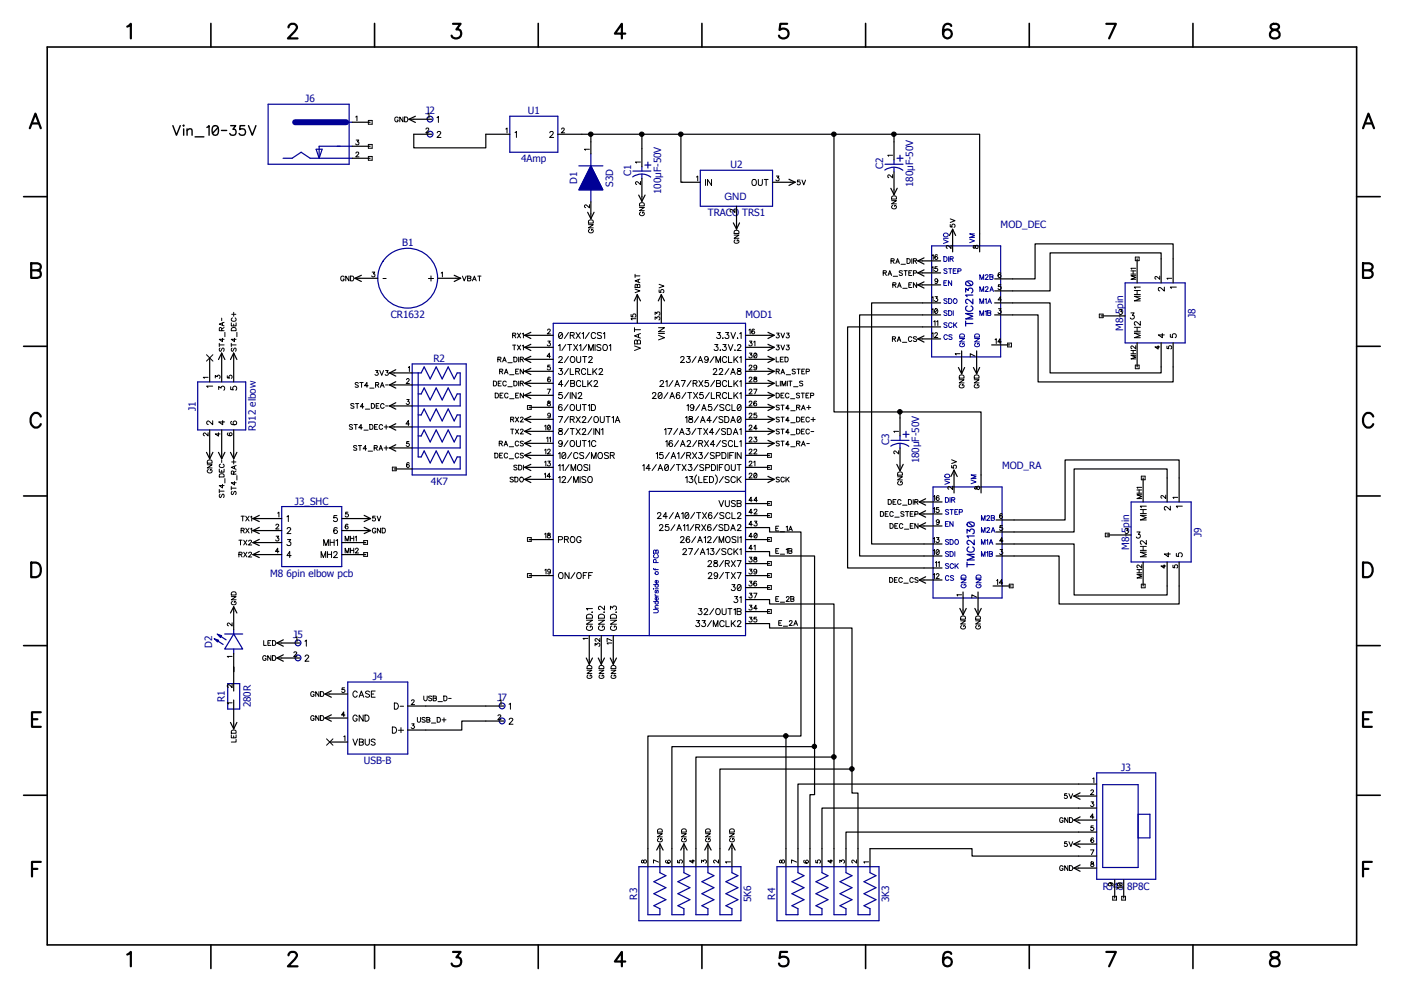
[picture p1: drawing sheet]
<svg xmlns="http://www.w3.org/2000/svg" width="297mm" height="210mm" viewBox="0 0 297 210" stroke-linecap="round" stroke-linejoin="round" font-family="sans-serif">
<defs><g id="words">
<g font-size="2.1" fill="#000096">
<text x="64.6" y="21.6">J6</text>
<text x="90" y="24.2">J2</text>
<text x="111.7" y="24.2">U1</text>
<text x="110.2" y="34.3">4Amp</text>
<text x="154.6" y="35.6">U2</text>
<text x="186.9" y="35.8" transform="rotate(-90 186.9 35.8)">C2</text>
<text x="122.1" y="38.9" transform="rotate(-90 122.1 38.9)">D1</text>
<text x="129.7" y="39.5" transform="rotate(-90 129.7 39.5)">S3D</text>
<text x="133.5" y="37.3" transform="rotate(-90 133.5 37.3)">C1</text>
<text x="139.9" y="41.1" transform="rotate(-90 139.9 41.1)">100µF-50V</text>
<text x="193.2" y="39.6" transform="rotate(-90 193.2 39.6)">180µF-50V</text>
<text x="149.8" y="45.8">TRACO TRS1</text>
<text x="153.3" y="42.2">GND</text>
<text x="85.1" y="52.1">B1</text>
<text x="211.7" y="48.2">MOD_DEC</text>
<text x="82.7" y="67.4">CR1632</text>
<text x="157.7" y="67.4">MOD1</text>
<text x="237.7" y="70" transform="rotate(-90 237.7 70)">M8-5pin</text>
<text x="252.9" y="67.2" transform="rotate(-90 252.9 67.2)">J8</text>
<text x="91.7" y="76.6">R2</text>
<text x="41.4" y="86.9" transform="rotate(-90 41.4 86.9)">J1</text>
<text x="54.1" y="91.2" transform="rotate(-90 54.1 91.2)">RJ12 elbow</text>
<text x="188.1" y="94.2" transform="rotate(-90 188.1 94.2)">C3</text>
<text x="194.5" y="98" transform="rotate(-90 194.5 98)">180µF-50V</text>
<text x="212" y="99.1">MOD_RA</text>
<text x="62.4" y="106.8">J3_SHC</text>
<text x="91.2" y="102.6">4K7</text>
<text x="254.2" y="113.6" transform="rotate(-90 254.2 113.6)">J9</text>
<text x="238.9" y="116.3" transform="rotate(-90 238.9 116.3)">M8-5pin</text>
<text x="57.1" y="122">M8 6pin elbow pcb</text>
<text x="44.9" y="137" transform="rotate(-90 44.9 137)">D2</text>
<text x="62.1" y="135">J5</text>
<text x="78.9" y="143.9">J4</text>
<text x="47.5" y="148.5" transform="rotate(-90 47.5 148.5)">R1</text>
<text x="53.1" y="149.7" transform="rotate(-90 53.1 149.7)">280R</text>
<text x="105.2" y="148.3">J7</text>
<text x="77" y="161.7">USB-B</text>
<text x="237.2" y="163.1">J3</text>
<text x="134.8" y="190.3" transform="rotate(-90 134.8 190.3)">R3</text>
<text x="158.9" y="190.8" transform="rotate(-90 158.9 190.8)">5K6</text>
<text x="164" y="190.3" transform="rotate(-90 164 190.3)">R4</text>
<text x="188.1" y="190.8" transform="rotate(-90 188.1 190.8)">3K3</text>
<text x="233.3" y="188.3">RJ45 8P8C</text>
</g>
</g></defs>
<path d="M0 0h297v209.9h-297z" fill="none" stroke="#fff" stroke-width=".21"/>
<g fill="none" stroke="#000" stroke-width=".3">
<path d="M36.6 26.6l.7 2 .8-2M38.9 26.5v.2zM38.9 27.3v1.3M39.6 27.6l.5-.3h.5v1.3M39.6 27.3v1.3M41.3 29h1.8M43.8 27l.4-.4v2M45.2 26.7a.69 .69 0 0 1 .9 .3 1.77 1.77 0 0 1-.2 1.5 .69 .69 0 0 1-.9-.3 1.73 1.73 0 0 1 .2-1.5zM46.1 27l-1.1 1.2M46.9 27.6h1.1M48.8 26.6h1.1l-.6 .7a.67 .67 0 0 1 .6 1 .67 .67 0 0 1-1.2 .1l-.1-.2M51.8 26.6h-1l-.1 .8a.72 .72 0 0 1 1.1 .1 .72 .72 0 0 1-.2 1 .72 .72 0 0 1-1-.3"/>
<path d="M52.6 26.6l.8 2 .7-2"/>
</g>
<g fill="none" stroke="#000" stroke-width=".21">
<path d="M135.5 34.3h-1.1l.3 .2M135.5 38.4v.7l-.5-.5a.3 .3 0 0 0-.5 0 .3 .3 0 0 0 .2 .4M188.8 32.9h-1l.2 .2M188.8 37v.6l-.7-.6a.3 .3 0 0 0-.3 .3 .3 .3 0 0 0 .2 .3M72.8 58.6a.38 .38 0 0 0-.4-.2 .38 .38 0 0 0-.3 .4v.3a.36 .36 0 0 0 .4 .3 .36 .36 0 0 0 .3-.3h-.2M73.8 58.4v1l-.7-1v1M74.2 58.4h.3a.54 .54 0 0 1 .4 .5 .54 .54 0 0 1-.4 .5h-.3zM78.7 57.6h.6l-.3 .4a.34 .34 0 0 1 .3 .3 .34 .34 0 0 1-.3 .3 .34 .34 0 0 1-.3-.2M81 58.9h.7M90.6 58.9h1.1M91.2 58.4v1.1M93.3 57.8l.3-.2v1"/>
<path d="M97.8 58.4l.4 1 .4-1M98.9 58.4h.5l.2 .2-.2 .3 .2 .2-.1 .3h-.6zM98.9 58.9h.5M99.9 59.4l.5-1 .3 1M100.1 59.1h.5M101.1 58.4h.7M101.4 58.4v1M135.3 43.9h1l-1 .7h1M135.3 43.1a.56 .56 0 0 1 .7-.2 .56 .56 0 0 1 .3 .7h-1zM135.5 44.9a.39 .39 0 0 0-.2 .4 .39 .39 0 0 0 .4 .3h.2a.38 .38 0 0 0 .4-.3 .38 .38 0 0 0-.4-.4v.2M188.6 42.5h1l-1 .6h1M188.7 41.6a.56 .56 0 0 1 .7-.1 .56 .56 0 0 1 .2 .6h-1z"/>
<path d="M188.9 43.5a.37 .37 0 0 0-.3 .4 .37 .37 0 0 0 .4 .3h.3a.36 .36 0 0 0 .4-.4 .36 .36 0 0 0-.4-.3v.2M190.1 91.3h-1l.2 .2M190.1 95.4v.7l-.7-.7a.3 .3 0 0 0-.3 .3 .3 .3 0 0 0 .2 .3M164.1 116.6h.4M164.1 111.8h.4M164.8 116.1h-.7v1h.7M164.8 111.3h-.7v1.1h.7M165.1 117.3h.9M165.1 112.5h.9M166.3 116.3l.3-.2v1M166.3 111.5l.3-.2v1.1M166.9 116.1l.6 .1 .1 .2-.3 .2 .3 .2-.1 .3h-.6z"/>
<path d="M166.9 112.4l.4-1.1 .3 1.1M166.9 116.6h.4M167 112h.5M189.9 100.9h1l-1 .7h1M189.9 100a.56 .56 0 0 1 .7-.1 .56 .56 0 0 1 .3 .6h-1zM190.2 101.9a.37 .37 0 0 0-.3 .4 .37 .37 0 0 0 .4 .3h.2a.36 .36 0 0 0 .4-.3 .36 .36 0 0 0-.4-.4v.2M164.1 126.7h.4M164.8 126.2h-.7v1.1h.7M164.8 131.8h.4M165.1 127.4h.9M165.4 131.3h-.6v1h.6M165.7 132.5h.9"/>
<path d="M166.4 126.5a.3 .3 0 0 1 .3-.3 .3 .3 0 0 1 .3 .3l-.7 .8h.7M167 131.6a.3 .3 0 0 1 .3-.3 .3 .3 0 0 1 .3 .3l-.6 .7h.6M167.3 126.2l.6 .1 .1 .2-.2 .2 .2 .2-.1 .3-.6 .1zM167.3 126.7h.5M167.9 132.3l.5-1 .3 1M168.1 132h.5M88.3 151.8v.7l.3 .3h.2l.2-.3v-.7M89.7 147.3v.7l.3 .3 .4-.3v-.7M90 152l-.3-.2h-.3l-.1 .3 .6 .3 .1 .3-.3 .1-.4-.1M90.3 151.8h.4l.3 .2-.3 .3 .3 .2-.2 .3h-.5zM90.3 152.3h.4M91.3 153h.9"/>
<path d="M91.4 147.4l-.3-.1-.4 .1 .1 .3 .6 .3-.3 .3-.4-.2M91.6 147.3h.5l.2 .1-.2 .3 .2 .4-.2 .2h-.5zM91.6 147.7h.5M92.5 151.8h.3a.54 .54 0 0 1 .4 .5 .54 .54 0 0 1-.4 .5h-.3zM92.7 148.5h.9M93.5 152.3h.9M93.9 147.3h.3a.54 .54 0 0 1 .4 .5 .54 .54 0 0 1-.4 .5h-.3zM93.9 151.9v.9M94.9 147.8h.6"/>
<circle cx="125" cy="28.4" r=".48"/>
<circle cx="135.8" cy="28.4" r=".48"/>
<circle cx="144" cy="28.4" r=".48"/>
<circle cx="176.4" cy="28.4" r=".48"/>
<circle cx="189.1" cy="28.4" r=".48"/>
<circle cx="190.4" cy="87.1" r=".49"/>
<circle cx="166.3" cy="155.7" r=".49"/>
<circle cx="172.3" cy="157.9" r=".47"/>
<circle cx="176.4" cy="160.2" r=".49"/>
<circle cx="180.2" cy="162.7" r=".49"/>
</g>
<g fill="none" stroke="#000" stroke-width=".25">
<path d="M87.5 28.4v2.9h15.3v-2.9M123.1 28.4h1.9v1.6M125 28.4h10.8v6.9M135.8 28.4h71.5v21.1M135.8 37.8v4.8M144.1 28.4v10.2h.3M176.4 28.4v58.8h31.2v13.3M188.5 39.8l.6 1.4M189.1 28.4v5.4M189.1 36.4v4.8M189.8 39.8l-.7 1.4M75.1 58.9h4.8"/>
<path d="M75.1 58.9l1.4 .7M76.5 58.3l-1.4 .6M92.6 58.9h4.8M96.1 58.3l1.3 .6M97.4 58.9l-1.3 .7M135.1 41.3l.7 1.3M136.5 41.3l-.7 1.3M245.7 54.8v-1.3h-23.5v8.1h-8M248.2 54.8v-3.2h-29.2v7.4h-4.8M195.2 69.2h-15.9v51h16.2M195.2 66.6h-13.3v51h13.6M195.2 64.1h-10.8v51h11.1"/>
<path d="M214.2 64.1h8v14.8h23.5v-1.3M214.2 66.6h5.4v14.2h28.6v-3.2M189.7 98.3l.7 1.3M190.4 87.2v5M190.4 94.8v4.8M191.1 98.3l-.7 1.3M162.8 116.7v.9h9.5v50.5h-.9v11.5M162.8 111.6v1h6.7v43.1h-32.4v23.9M214.5 117.6h9.6v10.2h25.4v-3.8M214.5 115.1h12.7v10.8h19.7v-1.9M246.9 101.1v-1.9h-19.7v13.4h-12.7M249.5 101.1v-3.8h-24.2v12.7h-10.8"/>
<path d="M162.8 132v.9h17.5v34.9h1.2v11.8M162.8 126.9v.9h13.6v51.8M49.4 141.1v1M90.1 149.4h12.7M102.8 152.6h-5.1v1.9h-7.6M166.3 155.7v23.9M172.3 158h-30.1v21.6M176.4 160.2h-29.2v19.4M180.3 162.7h-28v16.9M184.1 179.6h21.6v1.5h22.5M228.2 176.1h-49.2v3.5M228.2 171h-54.3v8.6"/>
<path d="M228.2 165.9h-59.4v13.7"/>
</g>
<g fill="#000">
<circle cx="125" cy="28.4" r=".48"/>
<circle cx="135.8" cy="28.4" r=".48"/>
<circle cx="144" cy="28.4" r=".48"/>
<circle cx="176.4" cy="28.4" r=".48"/>
<circle cx="189.1" cy="28.4" r=".48"/>
<circle cx="190.4" cy="87.1" r=".49"/>
<circle cx="166.3" cy="155.7" r=".49"/>
<circle cx="172.3" cy="157.9" r=".47"/>
<circle cx="176.4" cy="160.2" r=".49"/>
<circle cx="180.2" cy="162.7" r=".49"/>
</g>
<g fill="none" stroke="#000096" stroke-width=".25">
<path d="M122.5 35.1h5M125 32.6v2.5M133.9 37.4a3.3 3.3 0 0 1 3.8 .1M133.9 36.2h3.8M135.8 35.3v.9M135.8 36.8v1M136.4 34.9h1.3M137.1 34.3v1.3M187.2 36a3.3 3.3 0 0 1 3.8 0M187.2 34.8h3.8M189.1 33.8v1M189.1 35.4v1"/>
<path d="M189.8 33.5h1.2M190.4 32.9v1.2M125 40.2v2.5M188.5 94.4a3.3 3.3 0 0 1 3.8 0M188.5 93.2h3.8M190.4 92.2v1M190.4 93.8v1M191 91.9h1.3M191.7 91.3v1.2"/>
<circle cx="86.3" cy="58.9" r="6.3"/>
</g>
<path d="M125 35.1l2.5 5.1h-5z" fill="#000096"/>
<path d="M125 35.1l2.5 5.1h-5z" fill="none" stroke="#000096" stroke-width=".21"/>
<path d="M125 35.1l2.5 5.1h-5zM46.1 135.7l1.1 .7" fill="none" stroke="#000096" stroke-width=".25"/>
<path d="M124.7 31.6h-1l.2 .2M124.5 47.5h1l-1 .7h1M124.5 46.7a.56 .56 0 0 1 .7-.1 .56 .56 0 0 1 .3 .6h-1zM124.7 43.3v.7l-.6-.6a.29 .29 0 0 0-.4 .2 .29 .29 0 0 0 .2 .3M124.8 48.6a.37 .37 0 0 0-.3 .4 .37 .37 0 0 0 .4 .3h.2a.36 .36 0 0 0 .4-.4 .36 .36 0 0 0-.4-.3v.2" fill="none" stroke="#000" stroke-width=".21"/>
<path d="M125 30v2.6M124.3 44.9l.7 1.4M125 42.7v3.6M125.7 44.9l-.7 1.4" fill="none" stroke="#000" stroke-width=".25"/>
<path d="M45.3 135.1l1 .4-.3 .3z" fill="#000096"/>
<path d="M45.3 135.1l1 .4-.3 .3z" fill="none" stroke="#000096" stroke-width=".21"/>
<path d="M46.8 134.7l1 .7M47.5 134.2h3.8" fill="none" stroke="#000096" stroke-width=".25"/>
<path d="M45.9 134.2l1 .3-.3 .4z" fill="#000096"/>
<g fill="none" stroke="#000096" stroke-width=".21">
<path d="M199.6 50.7l1 .4-1 .4M199.6 50.4h1M199.7 54.3h.3a.54 .54 0 0 1 .4 .5 .54 .54 0 0 1-.4 .5h-.3zM199.7 59.9h.4M200.3 59.4h-.6v1h.6M200.4 57l-.3-.1-.4 .1 .1 .2 .5 .2v.4l-.4 .1-.2-.2M200.7 54.3v1M200.7 56.9h.7M201 54.8l.6-.1v-.3l-.6-.1v1M201 56.9v1M201.3 59.4v1l-.6-1v1M201.3 54.8l.4 .5"/>
<path d="M201.7 57.3h.4M202.3 56.9h-.6v1h.6M202.6 57.4l.7-.1v-.4h-.7v1M205.1 50.6l1.1 .4-1.1 .4M206.2 49.5h-1.1l1.1 .4-1.1 .3h1.1M207.3 59.1v-1l.4 1 .4-1v1M208.4 58.3l.3-.2 .3 .2-.6 .8h.7M209.4 58.1l.7 .1v.3l-.3 .1 .3 .2-.1 .3h-.6zM209.4 58.6h.4M200.4 63.3l-.3-.1-.4 .1 .1 .3 .5 .2v.4h-.4l-.2-.1M200.4 68.4l-.3-.1-.4 .1 .1 .3 .5 .1v.5h-.4l-.2-.2M200.4 65.9l-.3-.2-.4 .2 .1 .2 .5 .2v.4l-.4 .1-.2-.2"/>
<path d="M200.4 71a.4 .4 0 0 0-.4-.2 .4 .4 0 0 0-.3 .4v.3a.39 .39 0 0 0 .3 .3 .39 .39 0 0 0 .4-.2M200.7 63.2h.3a.54 .54 0 0 1 .4 .5 .54 .54 0 0 1-.4 .5h-.3zM200.7 65.7h.3a.54 .54 0 0 1 .4 .6 .54 .54 0 0 1-.4 .5h-.3zM201.4 71l-.2-.2-.5 .2 .1 .2 .5 .2v.4h-.3l-.3-.1M201.4 68.5a.38 .38 0 0 0-.4-.2 .38 .38 0 0 0-.3 .4v.2a.37 .37 0 0 0 .3 .4 .37 .37 0 0 0 .4-.3M201.7 65.7v1.1M201.8 68.3v1M201.8 63.3l.1-.1a.48 .48 0 0 1 .6 .5 .48 .48 0 0 1-.6 .5l-.2-.4zM202 68.7l.4 .6M202.4 68.3l-.6 .7M203 71.6h1l-1 .7h1M203.2 70.7h.7l.1 .6h-1z"/>
<path d="M203.3 72.6a.37 .37 0 0 0-.3 .5 .37 .37 0 0 0 .4 .3h.3a.36 .36 0 0 0 .3-.4 .36 .36 0 0 0-.3-.4v.3M206.2 71.6h1l-1 .7h1M206.3 70.7h.8l.1 .6h-1zM206.5 72.6a.37 .37 0 0 0-.3 .5 .37 .37 0 0 0 .4 .3h.2a.36 .36 0 0 0 .4-.4 .36 .36 0 0 0-.4-.4v.3M207.3 66.8v-1.1l.4 1.1 .4-1.1v1.1M207.3 64.2v-1l.4 1 .4-1v1M207.3 61.7v-1l.4 1 .4-1v1M208.4 65.9l.3-.2v1.1M208.4 63.4l.3-.2v1M208.4 60.9l.3-.2 .3 .1-.6 .9h.7M209 65.7l.6 .1v.3l-.2 .1 .2 .2-.1 .3-.5 .1zM209 64.2l.4-1 .4 1"/>
<path d="M209 66.2h.4M209.1 63.9h.5M209.4 61.7l.4-1 .4 1M209.5 61.3h.6M138.4 116.4h.2l.2 .2v-.2h.4l.1 .7h-1zM138.5 117.3a.37 .37 0 0 0-.2 .5 .37 .37 0 0 0 .3 .3h.3a.38 .38 0 0 0 .4-.3 .38 .38 0 0 0-.2-.5M138.8 116.6v.5M138.8 119v-.6h-.5v.6h1M199.9 101.7l1 .4-1 .4M199.9 101.4h1M200 105.3h.4a.54 .54 0 0 1 .3 .5 .54 .54 0 0 1-.3 .5h-.4zM200 110.9h.4"/>
<path d="M200.7 110.4h-.7v1h.7M200.7 108l-.3-.2-.3 .1v.3l.5 .2 .1 .3-.3 .1-.4-.1M200.7 114.3l-.3-.1h-.3v.3l.5 .3 .1 .3-.3 .1-.4-.1M200.7 119.4l-.3-.1h-.3v.3l.5 .2 .1 .3-.3 .2-.4-.2M200.7 116.9l-.3-.2-.3 .1v.3l.5 .2 .1 .3-.3 .1-.4-.1M201 114.2h.3a.54 .54 0 0 1 .4 .5 .54 .54 0 0 1-.4 .5h-.3zM201 116.7h.3a.54 .54 0 0 1 .4 .5 .54 .54 0 0 1-.4 .5h-.3zM201 105.3v1M201 107.8h.7M201.3 105.8l.6-.1 .1-.3-.7-.1v1M201.3 107.8v1M201.6 110.4v1l-.6-1v1"/>
<path d="M201.7 105.8l.3 .5M201.8 119.5a.39 .39 0 0 0-.5-.3 .39 .39 0 0 0-.3 .4v.3a.4 .4 0 0 0 .3 .4 .4 .4 0 0 0 .5-.2M202 108.3h.4M202 116.7v1M202.1 119.3v1M202.3 119.7l.4 .6M202.6 107.8h-.6v1h.6M202.7 119.3l-.6 .6M202.9 108.4l.6-.1 .1-.4-.7-.1v1M205.4 101.6l1.1 .4-1.1 .4M206.5 100.5h-1.1l1.1 .4-1.1 .4h1.1M207.6 117.7v-1l.4 1 .4-1v1"/>
<path d="M207.6 115.2v-1l.4 1 .4-1v1M207.6 112.6v-1l.4 1 .4-1v1M207.6 110.1v-1l.4 1 .4-1v1M208.7 116.9l.3-.2v1M208.7 114.4l.3-.2v1M208.8 111.9l.2-.3 .4 .2-.7 .8h.7M208.8 109.3l.2-.2 .4 .2-.7 .8h.7M209.3 116.7l.6 .1v.3l-.2 .1 .3 .2-.1 .3h-.6zM209.3 115.2l.4-1 .4 1M209.3 117.2h.4M209.4 114.9h.5M209.7 112.6l.4-1 .4 1"/>
<path d="M209.7 109.1l.7 .1v.2l-.2 .2 .2 .2-.1 .3h-.6zM209.7 109.6h.5M209.9 112.3h.5M45.9 134.2l1 .3-.3 .4zM138.3 124.6h.1M138.3 128.9h.7l.3 .3-.1 .3-.2 .2h-.7M138.3 120.3l.2 .2h.8M138.3 127.3h1M138.3 123.7h1M138.6 125.7v.3l.3 .2M138.6 128.7h.7M138.6 126.2h.7"/>
<path d="M138.6 124.6h.7M138.6 120.3v.3M138.8 127.3a.31 .31 0 0 0-.1 .5 .31 .31 0 0 0 .5 0 .31 .31 0 0 0-.1-.5M138.8 124.9l-.2 .2v.3h.2l.2-.4 .1-.1 .2 .2-.2 .4M138.8 123.7a.31 .31 0 0 0-.1 .5 .31 .31 0 0 0 .5 0 .31 .31 0 0 0-.1-.5M139.1 126.4a.33 .33 0 0 1 .1 .5 .33 .33 0 0 1-.5 0 .33 .33 0 0 1 .1-.5l.1 .6M139.1 122.8a.33 .33 0 0 1 .1 .5 .33 .33 0 0 1-.5 0 .33 .33 0 0 1 .1-.5l.1 .6M139.3 128.1l-.7 .1v.2l.2 .3M200.7 122a.37 .37 0 0 0-.4-.2 .37 .37 0 0 0-.3 .4v.2a.38 .38 0 0 0 .3 .4 .38 .38 0 0 0 .4-.2M201.8 122l-.3-.2h-.3l-.1 .3 .5 .3 .2 .3-.3 .1-.4-.1M203.3 122.6h1.1l-1.1 .7h1.1M203.5 121.8h.7l.2 .5h-1.1z"/>
<path d="M203.6 123.7a.44 .44 0 0 0-.1 .6 .44 .44 0 0 0 .7-.1l.2-.3-.3-.2h-.1v.2M206.5 122.6h1.1l-1.1 .7h1.1M206.7 121.8h.7l.2 .5h-1.1zM206.8 123.7a.44 .44 0 0 0-.1 .6 .44 .44 0 0 0 .7-.1l.2-.3-.3-.2h-.2v.2"/>
<circle cx="200.1" cy="49.7" r=".47"/>
<circle cx="200.4" cy="100.7" r=".48"/>
<circle cx="202.4" cy="114.6" r=".48"/>
<circle cx="138.9" cy="121.3" r=".35"/>
</g>
<g fill="none" stroke="#000096" stroke-width=".25">
<path d="M56.7 22.1h17.2v12.7h-17.2zM59.9 33.5h1.9l1.9-1.3 1.9 1.3h8.9M66.9 31.6h1.3l-.7 1.9zM73.9 25.9h.6M74.5 30.9h-7v2.6M107.9 24.6h10.1v7.6h-10.1zM148.2 36h15.2v7.6h-15.2zM197.1 52h14.6v23.5h-14.6zM204.3 59.7a.89 .89 0 0 1 1.5 .3l-.3 .4-.4 .1a.61 .61 0 0 1-.8-.6zM204.6 59.5l.9 .9M238 59.9h12.7v12.7h-12.7zM87.2 78.9h1.9l.6-1.3 1.3 2.6 1.3-2.6 1.3 2.6 1.2-2.6 1.3 2.6 .6-1.3h.7v2.5h-10.2"/>
<path d="M87.2 77h11.4v23.5h-11.4zM88.5 78.9v17.8h.6l.6-1.3 1.3 2.6 1.3-2.6 1.3 2.6 1.2-2.6 1.3 2.6 .6-1.3h.7v2.5h-10.2M117 68.4h40.7v66.1h-40.7zM204.3 61.8v-.8l.5 .5a.53 .53 0 0 1 .5-.6 .53 .53 0 0 1 .6 .5 .53 .53 0 0 1-.4 .6M204.3 68.5h1.5M204.3 67.9v1.1M204.6 64.8a.57 .57 0 0 0-.3 .6 .57 .57 0 0 0 .5 .5h.4a.56 .56 0 0 0 .6-.5 .56 .56 0 0 0-.4-.6M205.8 66.3h-1.5l1.5 .6-1.5 .6h1.5M205.8 63.3v1l-1.1-1-.4 .3v.5l.3 .1M205.8 62.4h-1.5l.3 .4M41.8 80.8h10.2v10.2h-10.2zM88.5 83.4h.6l.6-1.3 1.3 2.5 1.3-2.5 1.3 2.5 1.2-2.5 1.3 2.5 .6-1.2h.7v2.5h-10.2"/>
<path d="M88.5 87.8h.6l.6-1.3 1.3 2.6 1.3-2.6 1.3 2.6 1.2-2.6 1.3 2.6 .6-1.3h.7v2.5h-10.2M88.5 92.2h.6l.6-1.2 1.3 2.5 1.3-2.5 1.3 2.5 1.2-2.5 1.3 2.5 .6-1.3h.7v2.6h-10.2M59.6 107.2h12.7v12.7h-12.7zM157.7 104h-20.3v30.5M197.4 103h14.6v23.5h-14.6zM204.6 112.8v-.8l.6 .4a.5 .5 0 0 1 .8-.3 .5 .5 0 0 1-.2 .8M204.6 119.5h1.5M204.6 119v1M204.7 110.7l.6-.3a.66 .66 0 0 1 .8 .6 .89 .89 0 0 1-1.5 0zM204.9 110.5l.9 .9M205 115.7a.56 .56 0 0 0-.4 .7 .56 .56 0 0 0 .6 .4h.4a.57 .57 0 0 0 .5-.4 .57 .57 0 0 0-.3-.7M206.1 117.3h-1.5l1.5 .6-1.5 .6h1.5"/>
<path d="M206.1 114.3v1l-.7-.7-.5-.3-.3 .3v.3l.4 .3M206.1 113.4h-1.5l.3 .4M239.3 106.2h12.7v12.7h-12.7zM49.4 134.2l1.9 3.1h-3.8zM49.4 133.2v1M49.4 137.3v1M48.2 144.7h2.5v5.3h-2.5zM73.6 144.3h12.7v15.3h-12.7zM232 163.5h12.5v22.6h-12.5zM233.3 166h7.5v17.6h-7.5zM240.8 172.3h2.5v5h-2.5M135.2 183.4h21.6v11.4h-21.6z"/>
<path d="M137.1 183.4v10.1h2.5v-1.2l-1.3-.7 2.6-1.2-2.6-1.3 2.6-1.3-2.6-1.2 2.6-1.3-1.3-.6v-1.3M142.2 183.4v10.1h2.5v-1.2l-1.3-.7 2.6-1.2-2.6-1.3 2.6-1.3-2.6-1.2 2.6-1.3-1.3-.6v-1.3M147.2 183.4v10.1h2.6v-1.2l-1.3-.7 2.5-1.2-2.5-1.3 2.5-1.3-2.5-1.2 2.5-1.3-1.2-.6v-1.3M152.3 183.4v10.1h2.6v-1.2l-1.3-.7 2.5-1.2-2.5-1.3 2.5-1.3-2.5-1.2 2.5-1.3-1.2-.6v-1.3M164.4 183.4h21.6v11.4h-21.6zM166.3 183.4v10.1h2.5v-1.2l-1.2-.7 2.5-1.2-2.5-1.3 2.5-1.3-2.5-1.2 2.5-1.3-1.3-.6v-1.3M171.4 183.4v10.1h2.5v-1.2l-1.3-.7 2.6-1.2-2.6-1.3 2.6-1.3-2.6-1.2 2.6-1.3-1.3-.6v-1.3M176.4 183.4v10.1h2.6v-1.2l-1.3-.7 2.6-1.2-2.6-1.3 2.6-1.3-2.6-1.2 2.6-1.3-1.3-.6v-1.3M181.5 183.4v10.1h2.6v-1.2l-1.3-.7 2.5-1.2-2.5-1.3 2.5-1.3-2.5-1.2 2.5-1.3-1.2-.6v-1.3"/>
<circle cx="91" cy="28.4" r=".63"/>
<circle cx="91" cy="25.2" r=".63"/>
<circle cx="63" cy="139.2" r=".62"/>
<circle cx="63" cy="136" r=".62"/>
<circle cx="106.2" cy="152.5" r=".62"/>
<circle cx="106.2" cy="149.4" r=".62"/>
</g>
<g fill="none" stroke="#000" stroke-width=".21">
<path d="M75.3 24.8l.2-.2v1M75.3 32.4a.3 .3 0 0 1 .3-.2 .3 .3 0 0 1 .3 .3l-.6 .7h.6M75.3 29.6h.6l-.3 .4a.34 .34 0 0 1 .3 .3 .34 .34 0 0 1-.2 .4 .34 .34 0 0 1-.4-.3M77.9 25.5h.8v.8h-.8zM77.9 30.6h.8v.8h-.8zM77.9 33.1h.8v.8h-.8zM84.2 25a.38 .38 0 0 0-.4-.2 .38 .38 0 0 0-.3 .3v.3a.36 .36 0 0 0 .4 .4 .36 .36 0 0 0 .3-.4h-.2M85.3 24.8v1l-.7-1v1M85.6 24.8h.3a.54 .54 0 0 1 .4 .5 .54 .54 0 0 1-.4 .5h-.3zM90.1 27.3a.3 .3 0 0 1 .3-.2 .3 .3 0 0 1 .3 .3l-.6 .7h.7M90.5 24.1l.3-.2v1M92.5 24.9l.2-.3v1.3"/>
<path d="M92.5 28.1l.2-.3 .4 .1 .2 .2-.8 1h.8M107 27.3l.3-.2v1M109 28.1l.3-.3v1.3M116.3 28.1l.3-.3 .3 .1 .1 .2-.1 .4-.6 .6h.8M118.8 27.3l.2-.2h.3l.1 .2-.2 .3-.5 .5h.8M147.4 37.5l.2-.2v1M149.3 38v1.2M150.5 38v1.2l-.8-1.2v1.2M159.2 38.1l.2-.1a.62 .62 0 0 1 .6 .7 .62 .62 0 0 1-.7 .5l-.2-.4zM160.4 38l.1 1.1 .3 .1 .4-.1 .1-1.1M161.7 38h.8M162.1 38v1.2"/>
<path d="M164.2 37.3h.6l-.3 .3a.34 .34 0 0 1 .3 .4 .34 .34 0 0 1-.2 .3 .34 .34 0 0 1-.4-.2M169.2 38.1h-.5v.4a.36 .36 0 0 1 .5 0 .36 .36 0 0 1 0 .5 .36 .36 0 0 1-.5-.1M169.7 38.1l.3 1 .4-1M134.4 58.4h1M134.4 58v.7M135 59.2v.5M135.4 59.1l-1 .3 1 .4M155.3 49.7h1l-1 .7h1M155.4 48.8h.8l.1 .6h-1zM155.5 44.2v.8l-.7-.7-.3 .2v.3l.2 .1M155.5 50.8a.38 .38 0 0 0-.2 .4 .38 .38 0 0 0 .4 .3h.3a.36 .36 0 0 0 .3-.4 .36 .36 0 0 0-.3-.3v.2M186.9 57.7h.5l.1-.3-.6-.1v1"/>
<path d="M187.2 57.7l.3 .6M187.9 58.3l.4-1 .3 1M188 58h.5M188.5 55.2h.6v-.4l-.6-.1v1.1M188.8 55.2l.4 .6M189 58.5h.9M189.5 55.8l.4-1.1 .4 1.1M189.6 55.4h.6M190.6 55.9h1M190.9 57.4l-.2-.1-.5 .1 .1 .3 .5 .1v.5h-.3l-.3-.2M191.3 57.3h.6M191.6 57.3v1"/>
<path d="M191.9 54.7h.3a.54 .54 0 0 1 .4 .5 .54 .54 0 0 1-.4 .6h-.3zM192.3 57.7h.4M192.9 59.8h-.6v1h.6M192.9 57.3h-.6v1h.6M192.9 54.7v1.1M193.2 55.2l.7-.1v-.3l-.7-.1v1.1M193.2 57.8l.7-.1v-.3l-.7-.1v1M193.6 55.2l.3 .6M193.9 59.8v1l-.7-1v1M197.1 56.6l.3-.2v1M197.2 54.1l.2-.2v1M198.3 56.4h-.5v.5a.37 .37 0 0 1 .5 0 .37 .37 0 0 1-.1 .5 .37 .37 0 0 1-.5-.2"/>
<path d="M198.3 54v-.1a.5 .5 0 0 0-.6 .4 .5 .5 0 0 0 .4 .6h.1a.31 .31 0 0 0 .1-.5 .31 .31 0 0 0-.5 0v.2M198.4 59.3a.32 .32 0 0 1-.4 .3 .32 .32 0 0 1-.2-.5 .32 .32 0 0 1 .5 0l.1 .5-.2 .3h-.4M201 47.5v.5h.5a.36 .36 0 0 1-.1-.5 .36 .36 0 0 1 .6 .1 .36 .36 0 0 1-.2 .5M201 46.3l1.1 .4-1.1 .4M201.2 51.9v.7l-.7-.7a.3 .3 0 0 0-.3 .3 .3 .3 0 0 0 .2 .3M205.9 52v.5h.3a.43 .43 0 0 1 .2-.5 .43 .43 0 0 1 .5 0v.3l-.1 .3-.4-.2-.2-.4zM211.7 57.8v-.1a.5 .5 0 0 0-.6 .4 .5 .5 0 0 0 .4 .6 .32 .32 0 0 0 .3-.3 .32 .32 0 0 0-.3-.3 .32 .32 0 0 0-.3 .3M239.3 58h1M239.3 57.3h1M239.7 57.3v.7M240.2 54.4h.8v.8h-.8zM240.3 58.3h-1l1 .4-1 .4h1"/>
<path d="M240.3 56.8h-1l.1 .2M245.4 58.4v.7l-.9-.6-.2 .4 .3 .2M247.9 58.9h-1l.2 .2M43.7 75.1l1.3 1.3M44 79.8h-1l.2 .3M45 75.1l-1.3 1.3M45.5 80v-.5l.5 .2a.32 .32 0 0 1 .4-.3 .32 .32 0 0 1 .2 .4l-.2 .3M46.4 73h1M46.4 72.6v.7M46.6 73.7l-.2 .2 .2 .4 .5-.6 .3 .2-.1 .4M46.9 70l-.1-.6-.3-.1-.1 .7h1M46.9 67.3v.6"/>
<path d="M47.1 71.6v.7l-.7-.5h1M47.1 68.3v.5M47.4 68.2l-1 .4 1 .4M47.4 69.3l-.5 .3M47.6 70.3v.9M48.1 79.5v.5h.5a.36 .36 0 0 1-.1-.5 .36 .36 0 0 1 .6 0 .36 .36 0 0 1-.2 .6M48.9 68.3v.7h1v-.7M48.9 73h1M48.9 72.6v.7M49 69.5a.56 .56 0 0 1 .9 .1v.4h-1zM49 66.5h.9M49.1 73.7l-.2 .2 .2 .4 .6-.6 .2 .2-.1 .4"/>
<path d="M49.2 67.3a.37 .37 0 0 0-.3 .4 .37 .37 0 0 0 .4 .3h.3a.38 .38 0 0 0 .3-.3 .38 .38 0 0 0-.2-.4M49.4 66.1v.8M49.4 68.6v.4M49.6 71.6v.7l-.7-.5h1M50.1 70.3v.9M79.5 78.4h.5l-.3 .4h.1a.36 .36 0 0 1 .1 .6 .36 .36 0 0 1-.6-.2M80.3 78.4l.5 1 .3-1M81.6 78.4h.5l-.3 .4a.35 .35 0 0 1 .3 .5 .35 .35 0 0 1-.6-.1M86.4 77.8l.2-.2v1M105.3 76h.6l.1-.4h-.7v1M105.7 76l.3 .6M105.7 78.6l.6-.1v-.3l-.6-.1v1"/>
<path d="M106 78.6l.4 .5M106.3 76.6l.4-1 .4 1M106.5 76.2h.5M106.7 79.1l.4-1 .4 1M106.8 78.8h.6M107.4 76.8h1M107.8 79.3h1M108.5 71l.5-.1 .1-.3-.6-.1v1M108.5 73h.6M108.7 75.6h.3a.54 .54 0 0 1 .4 .5 .54 .54 0 0 1-.4 .5h-.3zM108.8 71l.3 .5M108.8 73v1"/>
<path d="M109.1 78.6h.4M109.5 70.5l.6 1M109.5 73l.6 1M109.7 78.1h-.6v1h.6M109.7 75.6v1M110.1 76l.6-.1v-.3h-.6v1M110.1 70.5l-.6 1M110.1 73l-.6 1M110.4 76l.3 .6M110.5 70.7l.2-.2v1M110.5 73.2l.2-.2v1M110.7 78.1v1l-.6-1v1"/>
<path d="M115.9 69.9v-.2l.3-.1 .2 .3-.6 .8h.7M115.9 72.2h.5l-.3 .4a.34 .34 0 0 1 .4 .3 .34 .34 0 0 1-.3 .3 .34 .34 0 0 1-.4-.2M116.4 77.3h-.5v.4a.35 .35 0 0 1 .5 0 .35 .35 0 0 1-.1 .5 .35 .35 0 0 1-.5-.1M116.4 79.9v-.1a.51 .51 0 0 0-.6 .4 .51 .51 0 0 0 .3 .6 .3 .3 0 0 0 .4-.2 .3 .3 0 0 0-.3-.4 .3 .3 0 0 0-.3 .3M116.5 75.4h-.8l.5-.7v1M118.1 73.2l.4-.3v1.3M118.2 75.7a.36 .36 0 0 1 .4-.3 .36 .36 0 0 1 .4 .4l-.9 .9h.9M118.3 78h.7l-.4 .4a.43 .43 0 0 1 .4 .4 .43 .43 0 0 1-.4 .5 .43 .43 0 0 1-.5-.3M118.4 70.4a.63 .63 0 0 1 .7 .5 .63 .63 0 0 1-.4 .7h-.3l-.3-.5zM119 70.6l-.8 .8M119.7 72.9l-.8 1.3M120.1 72.9h.8"/>
<path d="M120.3 70.4l-.9 1.2M120.3 75.4l-.9 1.3M120.3 78l-.9 1.2M120.5 72.9v1.3M120.6 71l.8-.1 .1-.4-.9-.1v1.2M120.6 78v1.2h.8M120.8 75.6l.2-.2a.62 .62 0 0 1 .6 .7 .62 .62 0 0 1-.7 .6l-.3-.5zM121.1 71l.4 .6M121.4 72.9l.8 1.3M121.8 78.6l.7-.1 .1-.3-.1-.2h-.7v1.2M121.9 70.4l.9 1.2M122 75.4v.9l.4 .4 .4-.2v-1.1"/>
<path d="M122.2 72.9l-.8 1.3M122.2 78.6l.4 .6M122.6 73.2l.3-.3v1.3M122.8 70.4l-.9 1.2M123.1 70.6l.3-.2v1.2M123.3 75.4h.8M123.7 75.4v1.3M123.9 78.3a.46 .46 0 0 0-.5-.3 .46 .46 0 0 0-.4 .4v.4a.46 .46 0 0 0 .4 .4 .46 .46 0 0 0 .5-.2M124.2 72.9l-.9 1.3M124.3 78v1.2h.7M124.5 74.2v-1.3l.5 1.3 .5-1.3v1.3M124.6 75.7l.1-.2 .3-.1 .3 .4-.8 .9h.8"/>
<path d="M124.7 70.4l-.9 1.2M125.4 78v1.2M125.7 78.5l.6 .7M125.9 72.9v1.3M126 70.7a.46 .46 0 0 0-.5-.3 .46 .46 0 0 0-.4 .4v.4a.46 .46 0 0 0 .4 .4 .46 .46 0 0 0 .5-.3M126.3 78l-.9 .8M126.7 78.3l.2-.3h.4l.2 .4-.8 .8h.8M127.1 73.1l-.3-.2-.5 .2 .1 .3 .7 .4-.1 .3-.4 .1-.3-.2M127.3 70.5l-.4-.1-.5 .1 .1 .3 .8 .4-.2 .4h-.4l-.3-.1M127.6 70.6l.3-.2v1.2M127.6 73.1l.3-.2a.6 .6 0 0 1 .6 .7 .6 .6 0 0 1-.9 .4zM128.9 73.2l.3-.3v1.3"/>
<path d="M133.5 66.5v.5l.4 .1a.36 .36 0 0 1 0-.6 .36 .36 0 0 1 .6 .1 .36 .36 0 0 1-.2 .5M134.2 73.2l1.3 .5-1.3 .5M134.2 69.8h1.3M134.2 69.3v.9M134.3 72.1l.3-.2 .2 .4 .2-.3 .3-.1 .2 .2v.7h-1.3zM134.4 61.2l1 .4-1 .3M134.4 60.2h.3l.1 .2 .2-.2h.3l.1 .6h-1zM134.5 67.4h-1l.2 .3M134.8 60.4v.4M134.8 72.3v.5M135.1 70.7v.7M135.5 70.6l-1.3 .5 1.3 .4"/>
<path d="M138.6 67.6v-.5l.4 .3a.34 .34 0 0 1 .3-.4 .34 .34 0 0 1 .4 .3 .34 .34 0 0 1-.3 .4M138.6 66.6v-.6l.4 .3a.34 .34 0 0 1 .3-.3 .34 .34 0 0 1 .4 .3 .34 .34 0 0 1-.3 .4M139.3 71l1.3 .5-1.3 .4M139.3 69.3h1.3l-1.3 .9h1.3M139.3 70.6h1.3M139.4 61.3v.5l.5 .1a.36 .36 0 0 1-.1-.6 .36 .36 0 0 1 .6 .1 .36 .36 0 0 1-.2 .5M139.4 60.2l1.1 .3-1.1 .4M144 75.7a.36 .36 0 0 1 .4-.3 .36 .36 0 0 1 .3 .4l-.7 .9h.8M145.3 75.4h.7l-.4 .5a.43 .43 0 0 1 .5 .4 .43 .43 0 0 1-.4 .5 .43 .43 0 0 1-.5-.3M147.3 75.4l-.9 1.3M147.7 76.7l.5-1.3 .5 1.3M147.9 76.3h.6"/>
<path d="M149.9 75.9a.4 .4 0 0 1-.6 .3 .4 .4 0 0 1-.2-.6 .4 .4 0 0 1 .7 0l.1 .3a.64 .64 0 0 1-.6 .8l-.2-.2M150.9 78.3l.1-.3h.4l.2 .4-.7 .8h.8M151.1 75.4l-.9 1.3M151.2 72.9h.7l-.4 .5a.43 .43 0 0 1 .4 .4 .43 .43 0 0 1-.3 .4 .43 .43 0 0 1-.5-.3M151.5 76.7v-1.3l.5 1.3 .4-1.3v1.3M151.8 70.4h.6l-.3 .4a.42 .42 0 0 1 .3 .7 .42 .42 0 0 1-.8-.1M152.2 78.3l.1-.3h.4l.2 .4-.8 .8h.8M152.4 74v.2zM152.9 71.6h.1zM152.9 72.9h.7l-.4 .5a.43 .43 0 0 1 .5 .4 .43 .43 0 0 1-.4 .4 .43 .43 0 0 1-.5-.3M153.5 70.4h.7l-.4 .4a.43 .43 0 0 1 .4 .4 .43 .43 0 0 1-.3 .5 .43 .43 0 0 1-.5-.3M153.8 75.7a.48 .48 0 0 0-.6-.3 .48 .48 0 0 0-.4 .5v.3a.48 .48 0 0 0 .4 .5 .48 .48 0 0 0 .6-.3"/>
<path d="M154.1 72.9l.5 1.3 .5-1.3M154.1 75.4v1.3h.8M154.2 78l-.8 1.2M154.6 79.2l.5-1.2 .5 1.2M154.6 70.4l.5 1.2 .5-1.2M154.8 78.8h.6M155.3 75.4v1.3M155.5 74v.2zM155.6 76l.5 .7M156 73.2l.1-.3h.4l.3 .4-.8 .9h.8M156 71.5v.1zM156.1 78v.4l.5 .2 .2 .2a.44 .44 0 0 1-.4 .5 .44 .44 0 0 1-.4-.3l.1-.4 .7-.3-.1-.3z"/>
<path d="M156.1 75.4l-.8 .9M156.5 75.7l.3-.3v1.3M156.5 70.6l.3-.2v1.2M158.5 69.8l.2-.2v1.1M158.5 77.5a.3 .3 0 0 1 .3-.3 .3 .3 0 0 1 .3 .4l-.6 .7h.6M158.5 72.2h.6l-.3 .4a.34 .34 0 0 1 .3 .3 .34 .34 0 0 1-.3 .3 .34 .34 0 0 1-.3-.2M158.5 74.7h.6l-.3 .4a.34 .34 0 0 1 .3 .3 .34 .34 0 0 1-.3 .4 .34 .34 0 0 1-.3-.3M159.5 72.4l.2-.2v1M159.6 79.8v.3a.43 .43 0 0 1 .4 .2 .43 .43 0 0 1 .1 .5h-.2a.31 .31 0 0 1-.4-.2 .31 .31 0 0 1 .3-.4l.3-.1v-.3zM159.6 74.8a.5 .5 0 0 1 .6 .3 .5 .5 0 0 1-.4 .6l-.3-.2zM159.6 69.8v-.1a.5 .5 0 0 0-.6 .4 .5 .5 0 0 0 .3 .6l.2-.1a.31 .31 0 0 0 .1-.5 .31 .31 0 0 0-.5 .1l-.1 .1M160.1 77.6a.32 .32 0 0 1-.5 .2 .32 .32 0 0 1-.1-.5 .32 .32 0 0 1 .6 .1v.7l-.3 .2-.3-.2"/>
<path d="M160.1 74.9l-.6 .6M164.2 75.6v1h.6M164.2 78.6l.6-.1v-.3l-.6-.1v1M164.3 73h.5l-.3 .4a.34 .34 0 0 1 .4 .3 .34 .34 0 0 1-.3 .4 .34 .34 0 0 1-.4-.3M164.3 70.5h.5l-.3 .4a.34 .34 0 0 1 .4 .3 .34 .34 0 0 1-.3 .3 .34 .34 0 0 1-.4-.2M164.5 78.6l.4 .5M165.1 76h.4M165.2 73l.4 1 .4-1M165.2 79.1l.4-1 .4 1M165.2 70.5l.4 1 .4-1M165.4 78.8h.5M165.7 75.6h-.6v1h.6"/>
<path d="M166.1 75.6h.3a.54 .54 0 0 1 .4 .5 .54 .54 0 0 1-.4 .5h-.3zM166.3 79.3h1M166.4 73h.6l-.3 .4a.34 .34 0 0 1 .3 .3 .34 .34 0 0 1-.3 .4 .34 .34 0 0 1-.4-.3M166.4 70.5h.6l-.3 .4a.34 .34 0 0 1 .3 .3 .34 .34 0 0 1-.3 .3 .34 .34 0 0 1-.4-.2M168.3 78.2l-.3-.1-.4 .1 .1 .3 .6 .3-.3 .3-.4-.1M168.6 78.1h.7M168.9 78.1v1M169.6 78.6h.4M170.2 78.1h-.6v1h.6M170.6 78.6h.6v-.4l-.6-.1v1M188.8 71.7l.6-.1v-.3l-.6-.1v1.1M188.9 60.3l.6-.1v-.3l-.6-.1v1"/>
<path d="M189.1 71.7l.4 .6M189.2 60.3l.4 .5M189.8 72.3l.4-1.1 .4 1.1M189.9 60.8l.4-1 .4 1M189.9 71.9h.6M190 60.5h.5M190.9 72.4h1M191 61h.9M192.3 60.3h.4M192.9 71.5a.38 .38 0 0 0-.4-.3 .38 .38 0 0 0-.3 .4v.3a.37 .37 0 0 0 .3 .4 .37 .37 0 0 0 .4-.3M193.9 71.4l-.2-.2-.5 .2 .1 .2 .5 .2v.4l-.3 .1-.3-.2M197.1 63l.3-.2v1"/>
<path d="M197.1 70.6l.3-.2v1M197.1 65.5l.3-.2v1M197.6 68.1l.2-.2v1M197.8 70.7l.1-.3h.3l.1 .2-.1 .4-.5 .4h.7M197.8 62.8h.5l-.2 .4h.1a.36 .36 0 0 1 .1 .5 .36 .36 0 0 1-.6-.1M197.9 65.4a.47 .47 0 0 1 .5 .4 .47 .47 0 0 1-.5 .5l-.2-.4zM198.2 68.1l.2-.2v1M198.3 65.5l-.5 .6M203.1 79.4h.7l.2 .6h-1.1zM203.1 74.8h-1l.2 .3M206.2 79.4h.8l.1 .6h-1zM206.3 75.4l-1-.6v.8"/>
<path d="M210.5 71.9l.3-.2v1M211.2 65.3h.6l-.3 .4a.34 .34 0 0 1 .3 .3 .34 .34 0 0 1-.3 .4 .34 .34 0 0 1-.3-.3M211.7 60.2h-.5v.5a.36 .36 0 0 1 .5-.1 .36 .36 0 0 1 0 .6 .36 .36 0 0 1-.5-.2M211.8 72.3h-.7l.5-.6v1M211.9 63.5h-.7l.5-.7v1M213.2 72.6h.8v.8h-.8zM232.6 66.5h.8v.7h-.8zM236.9 65.5h.5l-.3 .4h.1a.34 .34 0 0 1 .1 .6 .34 .34 0 0 1-.5-.2M239.3 66.2h.6l-.3 .5a.42 .42 0 0 1 .4 .6 .42 .42 0 0 1-.7 .1l-.2-.1M239.3 74.8h1M239.3 74.2h1M239.7 74.2v.6"/>
<path d="M240 62.3h1.3M240 61.5h1.3M240 70.1h1.3M240 69.3h1.3M240.2 77.3h.8v.7h-.8zM240.3 75.2h-1l1 .4-1 .3h1M240.3 73.2v.6l-.8-.6a.3 .3 0 0 0-.2 .3 .3 .3 0 0 0 .2 .3M240.6 61.5v.8M240.6 69.3v.8M241.3 62.7h-1.3l1.3 .5-1.3 .5h1.3M241.3 60.7h-1.3l.2 .3M241.3 70.5h-1.3l1.3 .5-1.3 .5h1.3"/>
<path d="M241.3 68v.8l-1-.7a.36 .36 0 0 0-.3 .3 .36 .36 0 0 0 .3 .4M245 73.2v.7l-.7-.5h1.1M245.9 70.6v.9l-.8-.6h1.2M246.3 60.7v.9l-.8-.7h-.4v.4l.3 .3M246.9 73.2v.5l.4 .1a.36 .36 0 0 1 0-.6 .36 .36 0 0 1 .5 .1 .36 .36 0 0 1-.1 .5M247.6 70.7v.6l.5 .1a.46 .46 0 0 1 0-.7 .46 .46 0 0 1 .7 .1 .46 .46 0 0 1-.2 .7M248.9 60.7h-1.3l.2 .3M43.9 98.3h1l-1 .7h1M43.9 97.5a.56 .56 0 0 1 .7-.1 .56 .56 0 0 1 .3 .6h-1zM44 91.6v.6l-.6-.5a.29 .29 0 0 0-.4 .1 .29 .29 0 0 0 .3 .4M44.1 99.4a.37 .37 0 0 0-.2 .4 .37 .37 0 0 0 .3 .3h.3a.36 .36 0 0 0 .4-.4 .36 .36 0 0 0-.4-.3v.2M45 81.7h-1.3l.3 .3"/>
<path d="M45 89v.9l-.9-.8-.2 .1-.2 .4 .4 .2M46.2 91.6v.7l-.7-.5h1.1M46.3 82.4v-.6l.5 .3a.42 .42 0 0 1 .6-.4 .42 .42 0 0 1 .1 .7l-.2 .1M46.4 99.3v.6h1v-.6M46.6 98.2a.37 .37 0 0 0-.2 .4 .37 .37 0 0 0 .4 .3h.2a.38 .38 0 0 0 .4-.3 .38 .38 0 0 0-.2-.4M46.9 97.3v.6M46.9 99.5v.4M47.1 89v.9l-.8-.6h1.2M48.3 91.6l-.1 .1a.44 .44 0 0 0 .4 .5 .44 .44 0 0 0 .4-.6 .32 .32 0 0 0-.5 .2 .32 .32 0 0 0 .3 .4M48.8 81.8v.6l.6 .1a.46 .46 0 0 1-.1-.7 .46 .46 0 0 1 .7 .1 .46 .46 0 0 1-.1 .6M49 89.2h-.1a.41 .41 0 0 0 .2 .6h.8a.41 .41 0 0 0 .1-.6 .41 .41 0 0 0-.6 .1 .41 .41 0 0 0 .3 .6M49 97.7h.9"/>
<path d="M49.4 97.3v.9M49.6 98.7v.4M49.9 98.5l-1 .4 1 .4M49.9 99.7l-.5 .3M74.6 90l-.3-.2-.3 .1v.3l.5 .2 .1 .3-.3 .1-.4-.1M74.9 85.6l-.3-.2h-.3l-.1 .3 .6 .3 .1 .3-.3 .1-.4-.1M74.9 89.8h.7M75.2 85.4h.7M75.3 89.8v1M75.5 94.4l-.3-.1h-.3l-.1 .3 .6 .3 .1 .3-.3 .1-.4-.1M75.6 85.4v1M75.8 81.1l-.2-.2-.4 .1v.3l.5 .2 .1 .3-.2 .2-.5-.2"/>
<path d="M75.8 94.3h.7M76.1 80.9h.7M76.2 94.3v1M76.5 80.9v1.1M76.7 90.5h-.8l.5-.7v1M77 86.1h-.8l.5-.7v1M77 91h.9M77.3 86.6h.9M77.6 95h-.8l.5-.7v1M77.9 81.6h-.8l.5-.7v1.1M77.9 95.5h.9M78.2 89.8h.4a.54 .54 0 0 1 .3 .5 .54 .54 0 0 1-.3 .5h-.4z"/>
<path d="M78.2 82.1h.9M78.6 85.4h.3a.54 .54 0 0 1 .4 .5 .54 .54 0 0 1-.4 .5h-.3zM79.2 94.8l.6-.1v-.4h-.6v1M79.2 90.3h.4M79.5 81.4h.5v-.4l-.5-.1v1.1M79.5 94.8l.3 .5M79.6 85.9h.4M79.8 81.4l.3 .6M79.9 89.8h-.7v1h.7M80.2 85.4h-.6v1h.6M80.2 95.3l.4-1 .3 1M80.3 95h.5"/>
<path d="M80.5 82l.4-1.1 .4 1.1M80.6 81.6h.5M80.9 90.1a.37 .37 0 0 0-.4-.3 .37 .37 0 0 0-.3 .4v.3a.38 .38 0 0 0 .3 .3 .38 .38 0 0 0 .4-.2M81.3 85.6a.39 .39 0 0 0-.5-.2 .39 .39 0 0 0-.3 .4v.2a.4 .4 0 0 0 .3 .4 .4 .4 0 0 0 .5-.2M81.3 90.3h.9M81.3 94.8h.9M81.6 81.4h.6M81.6 85.9h.6M81.7 89.9v.9M81.7 94.4v.8M83 98.8h.8v.8h-.8zM86 80.3l.2-.2 .4 .2-.7 .9h.7"/>
<path d="M86.1 84.5h.5l-.3 .5a.34 .34 0 0 1 .3 .3 .34 .34 0 0 1-.3 .3 .34 .34 0 0 1-.4-.2M86.5 93.4h-.4l-.1 .5a.35 .35 0 0 1 .5 0 .35 .35 0 0 1-.1 .6 .35 .35 0 0 1-.5-.2M86.6 98l-.2-.1a.57 .57 0 0 0-.4 .5 .57 .57 0 0 0 .4 .5 .31 .31 0 0 0 .2-.3 .31 .31 0 0 0-.3-.3 .31 .31 0 0 0-.3 .3M86.6 89.7h-.7l.5-.7v1M104.4 80.6h.3a.54 .54 0 0 1 .4 .6 .54 .54 0 0 1-.4 .5h-.3zM104.7 95.9h.3a.54 .54 0 0 1 .4 .5 .54 .54 0 0 1-.4 .5h-.3zM104.8 83.2h.3a.54 .54 0 0 1 .4 .5 .54 .54 0 0 1-.4 .5h-.3zM105.4 81.1h.4M105.6 93.8l.7-.1v-.3l-.7-.1v1.1M105.7 96.4h.4M105.8 83.7h.4M106 93.8l.3 .6"/>
<path d="M106 80.6h-.6v1.1h.6M106.3 95.9h-.6v1h.6M106.4 83.2h-.6v1h.6M106.6 94.4l.4-1.1 .4 1.1M106.8 94h.5M107.1 80.9a.38 .38 0 0 0-.4-.3 .38 .38 0 0 0-.3 .4v.3a.37 .37 0 0 0 .3 .4 .37 .37 0 0 0 .4-.3M107.4 96.1a.38 .38 0 0 0-.4-.2 .38 .38 0 0 0-.3 .4v.2a.37 .37 0 0 0 .3 .4 .37 .37 0 0 0 .4-.3M107.4 81.8h1M107.5 83.4a.38 .38 0 0 0-.4-.2 .38 .38 0 0 0-.3 .4v.2a.37 .37 0 0 0 .3 .4 .37 .37 0 0 0 .4-.3M107.7 94.5h1M107.7 97.1h1M107.8 84.4h1"/>
<path d="M108 88.7h.6l.1-.4h-.7v1M108 90.8h.7M108.4 88.7l.3 .6M108.4 90.8v1M108.7 80.6h.3a.54 .54 0 0 1 .4 .6 .54 .54 0 0 1-.4 .5h-.3zM109 88.3l.7 1M109 90.8l.7 1M109.1 83.7h.4M109.4 98.6l-.3-.2-.4 .2 .1 .2 .5 .3v.3h-.3l-.3-.1M109.7 83.2h-.6v1h.6M109.7 93.6a.37 .37 0 0 0-.4-.3 .37 .37 0 0 0-.3 .4v.3a.37 .37 0 0 0 .3 .4 .37 .37 0 0 0 .4-.3M109.7 96.1a.37 .37 0 0 0-.4-.2 .37 .37 0 0 0-.3 .4v.2a.37 .37 0 0 0 .3 .4 .37 .37 0 0 0 .4-.3"/>
<path d="M109.7 98.4h.4a.54 .54 0 0 1 .3 .5 .54 .54 0 0 1-.3 .5h-.4zM109.7 80.6v1.1M109.7 88.3l-.7 1M109.7 90.8l-.7 1M110.1 81.1l.6-.1v-.3l-.6-.1v1.1M110.1 88.5l.1-.2h.3l.2 .3-.6 .7h.6M110.1 91l.1-.2h.3l.2 .3-.6 .7h.6M110.4 81.1l.3 .6M110.7 83.2v1l-.6-1v1M110.7 93.5l-.2-.2-.4 .2v.2l.6 .4-.2 .3-.4-.2M110.7 96l-.2-.1-.4 .1v.3l.6 .3-.2 .3-.4-.2M110.7 98.4v1"/>
<path d="M111.6 85.8h.8v.8h-.8zM115.2 90.2l.3-.2v1M115.2 95.2l.3-.2v1.1M115.2 97.8l.3-.2v1M115.7 92.7l.2-.2v1M115.8 82.3h.7l-.5 1.1M115.9 95.3v-.2l.3-.1 .2 .3-.6 .8h.7M115.9 84.9v.3l.4 .1 .2 .3-.1 .3h-.4l-.2-.2 .1-.4 .5-.2v-.2zM115.9 97.6h.5l-.3 .4a.34 .34 0 0 1 .4 .3 .34 .34 0 0 1-.3 .3 .34 .34 0 0 1-.4-.2M115.9 90a.51 .51 0 0 1 .6 .4 .51 .51 0 0 1-.3 .6l-.3-.1-.1-.3zM116.2 92.7l.3-.2v1M116.4 90.2l-.5 .6"/>
<path d="M116.5 87.8a.31 .31 0 0 1-.5 .2 .31 .31 0 0 1-.1-.5l.2-.1a.53 .53 0 0 1 .4 .5 .53 .53 0 0 1-.4 .5l-.2-.1M118.1 88.1h.9l-.6 1.3M118.1 96l.4-.2v1.2M118.1 98.6l.4-.3v1.3M118.3 90.7v.4l.4 .1a.37 .37 0 0 1 .3 .5 .37 .37 0 0 1-.5 .2h-.2l-.2-.4 .3-.2 .5-.2 .1-.3-.3-.1zM118.9 98.6l.3-.3v1.3M118.9 83.1h-.6l-.1 .5a.46 .46 0 0 1 .7 0 .46 .46 0 0 1-.1 .7 .46 .46 0 0 1-.7-.2M118.9 85.8l-.1-.2a.63 .63 0 0 0-.7 .5 .63 .63 0 0 0 .4 .8 .4 .4 0 0 0 .5-.4 .4 .4 0 0 0-.4-.4 .4 .4 0 0 0-.5 .3M119 93.6a.41 .41 0 0 1-.6 .3 .41 .41 0 0 1-.1-.6 .41 .41 0 0 1 .6 .1l.1 .2a.59 .59 0 0 1-.5 .9l-.3-.2M119 95.8h.3a.72 .72 0 0 1 0 1.2h-.1a.87 .87 0 0 1-.2-1.2zM119.1 81.4h-1l.7-.9v1.3M119.7 96l-.8 .8"/>
<path d="M120.2 85.6l-.9 1.3M120.2 93.2l-.9 1.3M120.3 83.1l-.9 1.2M120.3 88.1l-.9 1.3M120.3 90.7l-.9 1.2M120.3 80.5l-.8 1.3M120.4 98.3l-.9 1.3M120.6 88.7h.8l.1-.4-.9-.2v1.3M120.6 83.1v1.2M120.6 90.7h.9M120.7 80.5l.8 .1 .1 .2-.1 .3h-.3l.4 .3-.1 .3-.8 .1zM120.7 81.1h.5"/>
<path d="M120.8 85.6h.1a.63 .63 0 0 1 .7 .7 .63 .63 0 0 1-.8 .5l-.2-.4zM120.8 93.3l.1-.1a.63 .63 0 0 1 .7 .7 .63 .63 0 0 1-.8 .5l-.2-.4zM120.8 99.6v-1.3l.5 1.3 .5-1.3v1.3M120.9 95.8l-.8 1.2M121.1 88.7l.4 .7M121.1 90.7v1.2M121.9 83.1v1.2l-.9-1.2v1.2M121.9 88.1l.9 1.3M121.9 90.7l.9 1.2M122 85.6v1.1l.3 .2 .5-.2v-1.1M122 93.2v1.1l.3 .2 .5-.2v-1.1M122.3 96.1a.46 .46 0 0 0-.6-.3 .46 .46 0 0 0-.3 .4v.4a.46 .46 0 0 0 .3 .4 .46 .46 0 0 0 .6-.3"/>
<path d="M122.3 98.5l.3-.2a.62 .62 0 0 1 .6 .7 .62 .62 0 0 1-.8 .5l-.2-.4zM122.3 83.4l.2-.3h.3l.3 .3-.8 .9h.8M122.8 88.1l-.9 1.3M122.8 90.7l-.9 1.2M122.8 80.8a.46 .46 0 0 0-.5-.3 .46 .46 0 0 0-.3 .5v.3a.46 .46 0 0 0 .3 .5 .46 .46 0 0 0 .5-.3M123.2 88.4l.1-.2 .4-.1 .2 .4-.8 .9h.9M123.2 91l.1-.3h.4l.2 .4-.8 .8h.9M123.2 85.6h.8M123.2 93.2h.8M123.3 80.5v1.3h.7M123.5 95.9l-.3-.1-.6 .1 .2 .3 .6 .3v.5h-.4l-.4-.1M123.6 85.6v1.3"/>
<path d="M123.6 93.2v1.3M124.4 98.5l-.3-.2-.6 .2 .2 .3 .7 .4-.2 .3-.4 .1-.3-.2M124.4 80.5v1.3M124.5 85.9l.3-.3v1.3M124.5 93.5l.3-.3v1.3M124.7 81.1l.5 .7M124.8 95.8l-.9 1.2M124.8 98.3v1.3M125.1 85.6h.5a.68 .68 0 0 1 .4 .6 .68 .68 0 0 1-.4 .7h-.5zM125.1 97v-1.2l.5 1.2 .5-1.2v1.2M125.2 80.5l-.8 .9M125.2 88.1l-.8 1.3"/>
<path d="M125.2 90.7l-.8 1.2M125.6 90.7v1.2M125.7 80.8a.36 .36 0 0 1 .4-.3 .36 .36 0 0 1 .3 .4l-.8 .9h.9M125.7 88.3l.3-.2a.6 .6 0 0 1 .6 .8 .6 .6 0 0 1-.9 .3zM126.1 93.5a.48 .48 0 0 0-.6-.3 .48 .48 0 0 0-.4 .5v.3a.48 .48 0 0 0 .4 .5 .48 .48 0 0 0 .6-.3M126.6 95.9l.3-.1a.62 .62 0 0 1 .6 .6 .62 .62 0 0 1-.8 .6l-.2-.4zM126.9 90.7v1.2l-.9-1.2v1.2M127 88.1v1.1l.3 .2 .5-.2v-1.1M127.3 90.9l.2-.2v1.2M128.2 88.1h.9M128.6 88.1v1.3M128.7 95.9l-.3-.1h-.4l-.1 .4 .7 .3 .1 .4-.3 .1-.5-.1"/>
<path d="M129.1 96.4l.7-.1 .1-.4-.8-.1v1.2M129.5 88.4l.3-.3v1.3M129.5 96.4l.5 .6M130.2 89.4l.4-1.3 .5 1.3M130.3 89h.7M136 98.6l.3-.3v1.3M137.6 99.1h-.9l.6-.8v1.3M138 83.4a.36 .36 0 0 1 .4-.4 .36 .36 0 0 1 .4 .4l-.8 .9h.8M138.8 96l.3-.2v1.2M138.8 98.3l-.8 1.3M139.2 99.6l.5-1.3 .5 1.3M139.4 83.1h.3a.72 .72 0 0 1 0 1.2h-.1a.87 .87 0 0 1-.2-1.2z"/>
<path d="M139.4 99.1h.6M139.7 80.8a.36 .36 0 0 1 .4-.3 .36 .36 0 0 1 .3 .4l-.8 .9h.9M140 83.3l-.7 .8M140.2 95.8h-.6v.5a.44 .44 0 0 1 .6 0 .44 .44 0 0 1-.1 .7 .44 .44 0 0 1-.6-.2M140.6 90.9l.3-.2v1.2M140.8 98.3h.3a.76 .76 0 0 1 0 1.3l-.3-.1-.2-.5zM140.8 80.8l.3-.3v1.3M140.8 93.5l.3-.3v1.3M141.3 90.7h.9l-.7 1.2M141.3 83.1l-.8 1.2M141.4 98.6l-.7 .7M141.6 95.8l-.8 1.2"/>
<path d="M141.7 84.3l.5-1.2 .5 1.2M141.9 83.9h.6M142 97l.5-1.2 .5 1.2M142.2 96.6h.6M142.2 93.4v-.1a.63 .63 0 0 0-.7 .4 .63 .63 0 0 0 .4 .8 .4 .4 0 0 0 .4-.4 .4 .4 0 0 0-.4-.4l-.4 .4M142.4 80.5l-.9 1.3M142.7 98.3l-.9 1.3M142.8 81.8l.5-1.3 .5 1.3M143 81.4h.5M143.1 98.3h.8M143.3 96l.3-.2v1.2M143.4 90.7l-.9 1.2"/>
<path d="M143.5 98.3v1.3M143.5 93.2l-.8 1.3M143.8 91.9l.5-1.2 .4 1.2M143.8 83.2v-.1a.64 .64 0 0 0-.8 .5 .64 .64 0 0 0 .4 .7 .39 .39 0 0 0 .5-.3 .39 .39 0 0 0-.4-.4 .39 .39 0 0 0-.4 .3M144 94.5l.4-1.3 .5 1.3M144 91.5h.6M144.1 80.5h.9l-.6 1.3M144.1 94.1h.6M144.3 98.3l.9 1.3M144.9 95.8l-.8 1.2M145 88.4l.3-.3v1.3M145.1 83.1l-.8 1.2"/>
<path d="M145.2 98.3l-.9 1.3M145.2 90.7h.7l-.4 .4a.43 .43 0 0 1 .5 .4 .43 .43 0 0 1-.4 .5 .43 .43 0 0 1-.5-.3M145.3 96.4l.7-.1 .1-.4-.8-.1v1.2M145.3 85.9l.3-.3v1.3M145.4 93.5l.1-.2 .4-.1 .2 .4-.8 .9h.9M145.5 83.1h.8M145.7 98.3h.6l-.3 .5a.42 .42 0 0 1 .3 .6 .42 .42 0 0 1-.7-.1M145.7 96.4l.4 .6M145.8 88.2v.4l.6 .1 .2 .3a.44 .44 0 0 1-.4 .4 .44 .44 0 0 1-.5-.2l.2-.5 .6-.3-.1-.2zM145.9 83.1v1.2M146.2 80.5l-.8 1.3M146.5 95.8l.9 1.2"/>
<path d="M146.6 81.1h.8l.1-.3-.1-.2-.8-.1v1.3M146.7 83.1l.9 1.2M146.8 86a.4 .4 0 0 1-.5 .3 .4 .4 0 0 1-.2-.5 .4 .4 0 0 1 .5-.2l.2 .4a.64 .64 0 0 1-.5 .9l-.2-.2M147.1 81.1l.4 .7M147.2 90.7l-.8 1.2M147.4 93.2l-.8 1.3M147.4 95.8l-.9 1.2M147.6 90.7h.9M147.6 83.1l-.9 1.2M147.7 98.3l-.9 1.3M147.8 88.1l-.9 1.3M147.8 93.8h.7l.2-.3-.2-.2-.7-.1v1.3"/>
<path d="M147.9 80.5l.8 1.3M147.9 95.8h.6l-.3 .4a.42 .42 0 0 1 .3 .7 .42 .42 0 0 1-.7-.1M148 85.6l-.8 1.3M148 90.7v1.2M148.2 89.4l.5-1.3 .5 1.3M148.2 93.8l.5 .7M148.4 89h.6M148.5 86.9l.4-1.3 .5 1.3M148.6 86.4h.6M148.7 83.1h-.6l-.1 .5a.45 .45 0 0 1 .7 0 .45 .45 0 0 1 0 .6 .45 .45 0 0 1-.7-.1M148.7 80.5l-.8 1.3M148.9 98.5l-.3-.2-.6 .2 .2 .3 .7 .4-.1 .3-.5 .1-.3-.2"/>
<path d="M148.9 90.7l.8 1.2M149.1 93.2l.8 1.3M149.3 99l.7-.1 .2-.2-.2-.4h-.7v1.3M149.7 90.7l-.8 1.2M149.9 80.5h-.7v.6a.44 .44 0 0 1 .6 0 .44 .44 0 0 1-.1 .6 .44 .44 0 0 1-.6-.2M149.9 95.8l-.9 1.2M149.9 93.2l-.8 1.3M150.1 83.1l-.9 1.2M150.5 83.1v1.2h.7M150.5 89h-.9l.6-.9v1.3M150.5 85.6h-.6v.5a.45 .45 0 0 1 .6 0 .45 .45 0 0 1 0 .7 .45 .45 0 0 1-.7-.2M150.5 98.3h.5a.68 .68 0 0 1 .4 .6 .68 .68 0 0 1-.4 .7h-.5z"/>
<path d="M151 91.5h-.9l.6-.8v1.2M151.1 95.9l-.3-.1h-.4l-.1 .4 .7 .3 .1 .4-.3 .1-.5-.1M151.2 94.1h-.9l.6-.9v1.3M151.2 80.5l-.8 1.3M151.5 96.4l.8-.1v-.4l-.8-.1v1.2M151.6 80.5l.8 .1v.4l-.3 .1 .3 .3-.1 .3-.7 .1zM151.6 83.7l.7-.1 .1-.4-.8-.1v1.2M151.6 81.1h.5M151.7 88.1l-.8 1.3M151.8 98.3v1.3M151.9 85.6l-.9 1.3M152 83.7l.4 .6"/>
<path d="M152.2 98.9h.5M152.3 90.7l-.9 1.2M152.4 93.2l-.8 1.3M152.7 95.8h.5a.68 .68 0 0 1 .4 .6 .68 .68 0 0 1-.4 .6h-.5zM152.9 88.3l-.2-.2-.6 .2 .1 .3 .7 .4-.1 .4h-.4l-.3-.2M152.9 98.3h-.7v1.3M153.2 85.8l-.4-.2-.5 .2 .1 .3 .8 .4-.2 .3-.4 .1-.3-.2M153.3 88.1h.5a.68 .68 0 0 1 .4 .7 .68 .68 0 0 1-.4 .6h-.5zM153.5 98.5l.2-.2a.62 .62 0 0 1 .6 .7 .62 .62 0 0 1-.7 .5l-.2-.4zM153.5 90.8l-.3-.1-.5 .1v.3l.8 .5-.1 .3h-.5l-.2-.1M153.7 93.4l-.3-.2-.6 .2 .1 .3 .7 .2v.5l-.4 .1-.4-.2M153.8 80.8a.48 .48 0 0 0-.6-.3 .48 .48 0 0 0-.4 .5v.3a.48 .48 0 0 0 .4 .5 .48 .48 0 0 0 .6-.3"/>
<path d="M153.8 83.4a.48 .48 0 0 0-.6-.3 .48 .48 0 0 0-.4 .4v.4a.48 .48 0 0 0 .4 .4 .48 .48 0 0 0 .6-.3M153.9 90.7h.4a.68 .68 0 0 1 .4 .6 .68 .68 0 0 1-.4 .6h-.4zM154 95.8v1.2M154.1 80.5v1.3h.8M154.1 83.1v1.2h.8M154.4 96.4h.5M154.4 85.9a.46 .46 0 0 0-.5-.3 .46 .46 0 0 0-.4 .5v.3a.46 .46 0 0 0 .4 .5 .46 .46 0 0 0 .5-.3M154.6 89.4l.5-1.3 .5 1.3M154.7 98.3l.1 1.1 .3 .2 .4-.2 .1-1.1M154.8 89h.6M154.9 85.6v1.3h.7M155 93.5a.46 .46 0 0 0-.5-.3 .46 .46 0 0 0-.4 .5v.3a.46 .46 0 0 0 .4 .5 .46 .46 0 0 0 .5-.3"/>
<path d="M155.1 91.9l.5-1.2 .5 1.2M155.2 95.8h-.8v1.2M155.3 80.5v1.3M155.3 83.1v1.2M155.3 91.5h.6M155.4 93.2v1.3h.7M155.6 81.1l.5 .7M155.6 83.6l.5 .7M155.6 95.8v1.2M156 98.3h.8M156.1 85.6h.4a.76 .76 0 0 1 0 1.3l-.4-.1-.1-.5zM156.1 88.2l.4-.1a.76 .76 0 0 1 0 1.3h-.4l-.1-.5z"/>
<path d="M156.1 80.5l-.8 .9M156.1 83.1l-.8 .8M156.4 98.3v1.3M156.5 80.8l.3-.3v1.3M156.5 83.3l.3-.2v1.2M156.5 90.9l.3-.2v1.2M156.5 93.5l.3-.3v1.3M156.8 85.9l-.8 .7M156.8 88.4l-.8 .8M156.8 95.8v1.2l-.8-1.2v1.2M158.5 80.1a.3 .3 0 0 1 .3-.3 .3 .3 0 0 1 .3 .3l-.6 .7h.6M158.5 82.6a.3 .3 0 0 1 .3-.3 .3 .3 0 0 1 .3 .3l-.6 .8h.6"/>
<path d="M158.5 85.1a.3 .3 0 0 1 .3-.2 .3 .3 0 0 1 .3 .3l-.6 .7h.6M158.5 87.7a.3 .3 0 0 1 .3-.3 .3 .3 0 0 1 .3 .3l-.6 .7h.6M158.5 90.2a.3 .3 0 0 1 .3-.3 .3 .3 0 0 1 .3 .4l-.6 .7h.6M158.5 92.8a.3 .3 0 0 1 .3-.3 .3 .3 0 0 1 .3 .3l-.6 .7h.6M158.5 95.3a.3 .3 0 0 1 .3-.3 .3 .3 0 0 1 .3 .3l-.6 .8h.6M158.5 97.8a.3 .3 0 0 1 .3-.2 .3 .3 0 0 1 .3 .3l-.6 .7h.6M159.5 82.3h.6l-.4 1.1M159.5 97.8l.2-.2v1M159.5 95.3a.3 .3 0 0 1 .3-.3 .3 .3 0 0 1 .3 .3l-.6 .8h.6M159.6 92.5h.5l-.3 .4a.34 .34 0 0 1 .3 .3 .34 .34 0 0 1-.2 .4 .34 .34 0 0 1-.4-.3M160.1 85l-.1-.1a.5 .5 0 0 0-.6 .4 .5 .5 0 0 0 .4 .6 .32 .32 0 0 0 .3-.3 .32 .32 0 0 0-.3-.3 .32 .32 0 0 0-.3 .3M160.1 87.4h-.5l-.1 .4a.36 .36 0 0 1 .6 0 .36 .36 0 0 1-.1 .6 .36 .36 0 0 1-.5-.2"/>
<path d="M160.2 90.6h-.7l.4-.6v1M162.4 96h.8v.8h-.8zM162.4 98.5h.8v.8h-.8zM164.2 80.6v1.1h.6M164.2 83.2h.3a.54 .54 0 0 1 .4 .5 .54 .54 0 0 1-.4 .5h-.3zM164.9 85.9l-.3-.2-.4 .2 .1 .2 .5 .2v.4h-.3l-.3-.1M164.9 88.4l-.3-.1-.4 .1 .1 .2 .5 .3v.3l-.3 .1-.3-.2M164.9 90.9l-.3-.1-.4 .1 .1 .3 .5 .2v.4h-.3l-.3-.1M164.9 93.5l-.3-.2-.4 .2 .1 .2 .5 .3v.3l-.3 .1-.3-.2M165.1 80.6v1.1M165.2 83.7h.4M165.2 90.8h.7"/>
<path d="M165.2 85.7h.7M165.2 88.3h.7M165.2 93.3h.7M165.4 81.7v-1.1l.4 1.1 .4-1.1v1.1M165.6 85.7v1M165.6 88.3v1M165.6 90.8v1M165.6 93.3v1.1M165.9 83.2h-.7v1h.7M166.6 80.6v1.1M166.9 80.6h.7M166.9 83.4a.4 .4 0 0 0-.4-.2 .4 .4 0 0 0-.3 .4v.2a.39 .39 0 0 0 .3 .4 .39 .39 0 0 0 .4-.3"/>
<path d="M167 86.4h-.8l.5-.7v1M167 88.9h-.8l.5-.6v1M167 91.5h-.8l.5-.7v1M167 94h-.8l.5-.7v1.1M167.2 80.6v1.1M167.3 84.4h.8M167.3 94.5h.9M167.3 86.9h.9M167.3 89.5h.9M167.3 92h.9M167.9 81.8h.9M168.5 86.2l.6-.1 .1-.2-.2-.2h-.5v1"/>
<path d="M168.5 88.3h.4a.52 .52 0 0 1 .4 .5 .52 .52 0 0 1-.4 .5h-.4zM168.5 90.8h.4a.52 .52 0 0 1 .4 .5 .52 .52 0 0 1-.4 .5h-.4zM168.5 93.8h.6l.1-.3-.2-.2h-.5v1.1M168.9 86.2l.3 .5M168.9 93.8l.3 .6M169.2 83.3l-.3-.1-.4 .1v.2l.6 .2v.5h-.4l-.2-.2M169.5 83.2h.7M169.5 86.7l.5-1 .3 1M169.5 94.4l.5-1.1 .3 1.1M169.5 88.7h.5M169.5 91.3h.5M169.7 94h.5"/>
<path d="M169.7 86.4h.5M169.8 80.8l-.2-.2-.4 .2v.2l.6 .2v.4l-.4 .1-.2-.2M169.8 83.2v1M170.2 88.3h-.7v1h.7M170.2 90.8h-.7v1h.7M170.5 83.7h.4M170.7 86.2h.8M170.7 93.9h.5M171.1 85.8v.9M171.2 83.2h-.7v1h.7M171.2 88.5a.38 .38 0 0 0-.4-.2 .38 .38 0 0 0-.3 .3v.3a.37 .37 0 0 0 .3 .4 .37 .37 0 0 0 .4-.3M171.2 91a.38 .38 0 0 0-.4-.2 .38 .38 0 0 0-.3 .4v.2a.37 .37 0 0 0 .3 .4 .37 .37 0 0 0 .4-.2"/>
<path d="M171.5 83.7h.6v-.4l-.6-.1v1M171.6 88.8h.9M171.6 91.3h.6M172 88.3v.9M201.3 98.5v.5l.5 .1a.36 .36 0 0 1 0-.6 .36 .36 0 0 1 .5 .1 .36 .36 0 0 1-.1 .5M201.3 97.3l1 .4-1 .4M202.9 80.3h1.1l-1.1 .7h1.1M203.2 81.4a.37 .37 0 0 0-.3 .4 .37 .37 0 0 0 .4 .3h.3a.36 .36 0 0 0 .4-.4 .36 .36 0 0 0-.4-.3v.2M206.1 80.3h1l-1 .7h1M206.4 81.4a.37 .37 0 0 0-.3 .4 .37 .37 0 0 0 .4 .3h.3a.36 .36 0 0 0 .3-.4 .36 .36 0 0 0-.3-.3v.2M46.4 103.5v.8M46.4 103.9h1"/>
<path d="M46.4 100.4a.56 .56 0 0 1 .7-.1 .56 .56 0 0 1 .3 .6h-1zM46.6 104.6l-.2 .2 .2 .5 .5-.7h.2l.1 .2-.1 .5M47.1 102.5v.8l-.7-.6h1M47.6 101.3v.9M48.9 103v.6M48.9 103.3h1M49.1 104l-.2 .2 .1 .4h.3l.3-.6h.2l.1 .2-.1 .4M49.4 100.3v-.6h-.4l-.1 .6h1M49.6 101.9v.7l-.7-.4h1M50.1 100.6v1M50.5 117.3h.6l.1-.4-.7-.1v1.1M50.5 114.3h.7"/>
<path d="M50.9 114.3v1M50.9 117.3l.3 .6M51 112.2h.6l.1-.3-.7-.1v1M51 109.2h.7M51.3 109.2v1M51.3 112.2l.4 .6M51.6 114.3l.6 1M51.6 116.8l.6 1.1M52 109.2l.7 1M52 111.8l.7 1M52.2 114.3l-.6 1M52.2 116.8l-.6 1.1"/>
<path d="M52.6 114.6a.3 .3 0 0 1 .3-.3 .3 .3 0 0 1 .3 .3l-.6 .7h.7M52.6 117.1a.3 .3 0 0 1 .3-.3 .3 .3 0 0 1 .3 .3l-.6 .8h.7M52.7 109.2l-.7 1M52.7 111.8l-.7 1M53 109.4l.3-.2v1M53 111.9l.3-.1v1M58.4 111.2a.3 .3 0 0 1 .3-.3 .3 .3 0 0 1 .3 .3l-.7 .7h.7M58.4 113.5h.6l-.3 .3a.34 .34 0 0 1 .3 .4 .34 .34 0 0 1-.3 .3 .34 .34 0 0 1-.4-.2M58.8 108.6l.2-.2v1M59 116.7h-.7l.5-.7v1M60.7 109.3l.3-.2v1.3M60.7 111.9l.2-.2 .4-.1 .2 .4-.8 .9h.8"/>
<path d="M60.8 114.2h.7l-.4 .4a.43 .43 0 0 1 .5 .4 .43 .43 0 0 1-.4 .5 .43 .43 0 0 1-.5-.3M61.6 117.6h-.9l.6-.9v1.3M67.9 118v-1.3l.5 1.3 .5-1.3v1.3M68.5 115.4v-1.2l.5 1.2 .5-1.2v1.2M69.3 116.7v1.3M69.3 117.3h.8M69.8 114.2v1.2M69.8 114.8h.9M70.1 116.7v1.3M70.6 117a.36 .36 0 0 1 .4-.3 .36 .36 0 0 1 .3 .4l-.7 .9h.8M70.7 114.2v1.2M71.1 114.4l.3-.2v1.2"/>
<path d="M71.3 109.1h-.6l-.1 .5a.45 .45 0 0 1 .7 0 .45 .45 0 0 1-.1 .7 .45 .45 0 0 1-.6-.2M71.3 111.8v-.1a.63 .63 0 0 0-.8 .4 .63 .63 0 0 0 .5 .8 .39 .39 0 0 0 .4-.4 .39 .39 0 0 0-.4-.4 .39 .39 0 0 0-.4 .4M73 114.5v-1l.4 1 .4-1v1M73 117v-1l.4 1 .4-1v1M73.6 108.4h-.5v.4a.37 .37 0 0 1 .6 0 .37 .37 0 0 1-.2 .6 .37 .37 0 0 1-.5-.2M73.6 111a.45 .45 0 0 0-.6 .4 .45 .45 0 0 0 .6 .4 .33 .33 0 0 0-.1-.5 .33 .33 0 0 0-.5 .3M74.2 113.5v1M74.2 116v1M74.2 113.9h.6M74.2 116.5h.6M74.8 113.5v1M74.8 116v1"/>
<path d="M75.2 113.7l.2-.2v1M75.2 116.2l.2-.2 .4 .2-.6 .8h.7M77 114.4h.8v.8h-.8zM77 116.9h.8v.8h-.8zM79.4 109.2h-.5l-.1 .4a.36 .36 0 0 1 .6 0 .36 .36 0 0 1-.1 .6 .36 .36 0 0 1-.5-.2M79.5 112a.38 .38 0 0 0-.4-.2 .38 .38 0 0 0-.3 .3v.3a.36 .36 0 0 0 .3 .4 .36 .36 0 0 0 .4-.4h-.2M79.8 109.2l.4 1 .4-1M80.5 111.8v1l-.7-1v1M80.9 111.8h.3a.54 .54 0 0 1 .3 .5 .54 .54 0 0 1-.3 .5h-.3zM108.6 101.1l-.2-.1-.5 .1 .1 .2 .6 .4-.1 .2-.3 .1-.3-.2M108.9 101h.4a.54 .54 0 0 1 .3 .5 .54 .54 0 0 1-.3 .5h-.4zM110.1 101.1v-.1a.48 .48 0 0 1 .7 .5 .48 .48 0 0 1-.7 .4l-.2-.3z"/>
<path d="M111.6 113.7h.8v.9h-.8zM115.2 100.3l.2-.2v1M115.2 113l.3-.2v1M115.9 112.9v.3l.5 .2v.4h-.4l-.2-.2 .1-.3 .5-.2v-.2zM116.5 100.8h-.8l.5-.7v1M118.1 101.1l.4-.3v1.3M118.1 114.2l.8-.1 .1-.1-.1-.4-.8-.1v1.3M118.9 101.1l.1-.2 .4-.1 .3 .4-.8 .9h.8M119.4 114.1h.7l.2-.3-.2-.2-.7-.1v1.3M119.8 114.1l.5 .7M120.8 113.7l.2-.2a.62 .62 0 0 1 .6 .7 .62 .62 0 0 1-.7 .6l-.3-.5zM120.9 100.8l-.8 1.3"/>
<path d="M121.4 102.1v-1.3l.4 1.3 .5-1.3v1.3M122.7 100.8v1.3M122.9 113.8a.48 .48 0 0 0-.5-.3 .48 .48 0 0 0-.4 .5v.3a.47 .47 0 0 0 .5 .5 .47 .47 0 0 0 .4-.5h-.3M123.9 101l-.2-.2-.6 .2 .1 .3 .7 .4-.1 .4h-.4l-.3-.2M124.5 101l.2-.2a.62 .62 0 0 1 .6 .7 .62 .62 0 0 1-.7 .6l-.3-.5zM139.1 108.8a.36 .36 0 0 1 .4-.4 .36 .36 0 0 1 .3 .4l-.7 .9h.8M139.5 111.3a.36 .36 0 0 1 .4-.3 .36 .36 0 0 1 .3 .4l-.7 .9h.8M141.2 109.3h-.9l.6-.8v1.2M141.4 111h-.6v.5a.45 .45 0 0 1 .6 0 .45 .45 0 0 1 0 .7 .45 .45 0 0 1-.7-.2M142.4 108.5l-.8 1.2M142.8 111l-.9 1.3M142.8 109.7l.5-1.2 .5 1.2"/>
<path d="M143 109.3h.6M143.2 112.3l.5-1.3 .5 1.3M143.4 111.8h.6M144 113.8l.1-.2 .4-.1 .2 .4-.8 .9h.9M144.2 108.7l.3-.2v1.2M144.5 116.4l.1-.3h.4l.2 .4-.8 .8h.9M144.6 111.3l.3-.3v1.3M145 101.1l.4-.3v1.3M145.1 108.5h.5l.2 .5-.2 .7h-.4a.87 .87 0 0 1-.1-1.2zM145.2 111.3l.4-.3v1.3M145.7 116.1h.8l-.6 1.2M145.7 108.7l-.8 .8"/>
<path d="M145.9 100.8h.7l-.4 .5a.43 .43 0 0 1 .4 .4 .43 .43 0 0 1-.4 .5 .43 .43 0 0 1-.4-.3M145.9 113.7l-.1-.1a.63 .63 0 0 0-.7 .5 .63 .63 0 0 0 .4 .7 .4 .4 0 0 0 .5-.4 .4 .4 0 0 0-.5-.4l-.3 .4M146.8 111l-.8 1.3M147 108.5l-.9 1.2M147.2 111.6l.7-.1 .1-.4-.8-.1v1.3M147.2 113.5l-.9 1.3M147.4 108.5h.8M147.4 100.5a1.32 1.32 0 0 0 0 1.9M147.6 114.8l.5-1.3 .5 1.3M147.6 111.6l.4 .7M147.8 114.4h.6M147.8 116.1l-.9 1.2"/>
<path d="M147.8 100.8v1.3h.7M147.8 108.5v1.2M148.2 117.3l.5-1.2 .4 1.2M148.3 116.9h.7M148.5 111l.8 1.3M148.6 108.5l.9 1.2M148.9 101.4h.5M149 113.8l.3-.3v1.3M149.3 111l-.8 1.3M149.5 108.5l-.9 1.2M149.5 116.3l.4-.2v1.2M149.7 100.8h-.8v1.3h.8"/>
<path d="M149.7 113.8l.2-.2 .3-.1 .2 .4-.8 .9h.9M149.8 118.9a.36 .36 0 0 1 .4-.3 .36 .36 0 0 1 .3 .4l-.8 .9h.9M150.1 100.8h.4a.68 .68 0 0 1 .5 .7 .68 .68 0 0 1-.5 .6h-.4zM150.4 116.1h.6l-.3 .4a.42 .42 0 0 1 .3 .7 .42 .42 0 0 1-.8-.1M150.4 111.2v-.2a.64 .64 0 0 0-.8 .5 .64 .64 0 0 0 .4 .8 .39 .39 0 0 0 .5-.4 .39 .39 0 0 0-.4-.4 .39 .39 0 0 0-.4 .3M150.6 108.6l-.1-.1a.63 .63 0 0 0-.7 .5 .63 .63 0 0 0 .4 .7 .4 .4 0 0 0 .5-.4 .4 .4 0 0 0-.5-.4l-.3 .4M151.1 118.7v.3a.53 .53 0 0 1 .6 .2 .53 .53 0 0 1 0 .6h-.7v-.5l.8-.4-.1-.2zM151.3 100.5a1.32 1.32 0 0 1 0 1.9M151.7 111l-.8 1.3M151.8 113.5l-.9 1.3M151.9 108.5l-.9 1.2M152.1 105.9l.5 1.3 .5-1.3"/>
<path d="M152.1 114.8v-1.3l.5 1.3 .5-1.3v1.3M152.3 116.1l-.8 1.2M152.9 111.2l-.2-.2-.6 .2 .1 .3 .7 .4-.1 .3-.4 .1-.3-.2M153 100.8l-.8 1.3M153.1 118.6l-.9 1.3M153.2 108.6l-.4-.1-.5 .1 .1 .3 .8 .4-.2 .4h-.4l-.3-.1M153.3 111h.5a.68 .68 0 0 1 .4 .6 .68 .68 0 0 1-.4 .7h-.5zM153.5 105.9v.9l.3 .4 .5-.2v-1.1M153.5 119.2h.7v-.5l-.7-.1v1.3M153.6 116.2l-.4-.1-.5 .1 .1 .3 .8 .5-.1 .3h-.5l-.3-.1M153.6 113.7l.3-.2a.62 .62 0 0 1 .6 .7 .62 .62 0 0 1-.7 .6l-.3-.5zM153.9 119.2l.4 .7"/>
<path d="M154.3 101l-.3-.2-.6 .2 .1 .3 .8 .4-.2 .4h-.4l-.3-.2M154.4 108.8a.46 .46 0 0 0-.5-.3 .46 .46 0 0 0-.4 .4v.4a.46 .46 0 0 0 .4 .4 .46 .46 0 0 0 .5-.3M154.6 112.3l.5-1.3 .5 1.3M154.7 118.6l.9 1.3M154.8 111.8h.6M154.9 108.5v1.2h.7M154.9 116.4a.46 .46 0 0 0-.6-.3 .46 .46 0 0 0-.3 .4v.4a.46 .46 0 0 0 .3 .5 .46 .46 0 0 0 .6-.3M155.3 116.1v1.2M155.6 101.1a.48 .48 0 0 0-.6-.3 .48 .48 0 0 0-.4 .5v.3a.48 .48 0 0 0 .4 .5 .48 .48 0 0 0 .6-.3M155.6 106.1l-.3-.2-.6 .2 .1 .2 .8 .5-.2 .3-.4 .1-.3-.2M155.6 116.6l.5 .7M155.6 118.6l-.9 1.3"/>
<path d="M155.7 113.7l-.3-.2-.5 .2 .1 .3 .6 .3v.5h-.4l-.3-.2M156 105.9l.8 .1v.4l-.3 .1 .3 .3-.1 .3-.7 .1zM156 118.6h.8l-.6 1.3M156 100.8v1.3M156 106.5h.5M156 108.8l.1-.3h.4l.3 .3-.8 .9h.8M156 111.3l.1-.3h.4l.3 .4-.8 .9h.8M156.1 113.5v1.3M156.1 116.1l-.8 .8M156.2 101.4l.6 .7M156.5 113.8l.3-.3v1.3M156.5 116.3l.3-.2v1.2"/>
<path d="M156.8 100.8l-.8 .9M158.5 100.4a.3 .3 0 0 1 .3-.3 .3 .3 0 0 1 .3 .3l-.6 .7h.6M158.5 117.9h.6l-.3 .4a.34 .34 0 0 1 .3 .3 .34 .34 0 0 1-.3 .4 .34 .34 0 0 1-.3-.3M159.2 105.9h-.7l.4-.7v1M159.2 108.4h-.7l.4-.7v1.1M159.2 111h-.7l.4-.7v1M159.2 113.5h-.7l.4-.7v1M159.2 116h-.7l.4-.6v1M159.5 115.6l.3-.2v1M159.6 108a.3 .3 0 0 1 .3-.3 .3 .3 0 0 1 .2 .3l-.6 .8h.7M159.6 117.9v.3a.43 .43 0 0 1 .4 .2 .43 .43 0 0 1 .1 .5h-.2a.31 .31 0 0 1-.4-.2 .31 .31 0 0 1 .3-.4l.3-.1v-.3zM159.6 100.2a.5 .5 0 0 1 .6 .3 .5 .5 0 0 1-.4 .6l-.3-.2z"/>
<path d="M159.6 110.3h.5l-.3 .4a.34 .34 0 0 1 .4 .3 .34 .34 0 0 1-.3 .3 .34 .34 0 0 1-.4-.2M159.7 112.9a.5 .5 0 0 1 .6 .3 .5 .5 0 0 1-.4 .6l-.3-.2zM160.1 100.3l-.6 .6M160.1 113l-.5 .6M160.2 105.9h-.7l.5-.7v1M162.4 106.1h.8v.8h-.8zM162.4 108.7h.8v.8h-.8zM162.4 113.7h.8v.9h-.8zM162.4 118.8h.8v.8h-.8zM164.9 101.1l-.3-.1-.4 .1 .1 .2 .5 .3v.3l-.3 .1-.3-.2M165.9 101.2a.38 .38 0 0 0-.4-.2 .38 .38 0 0 0-.3 .3v.3a.37 .37 0 0 0 .3 .4 .37 .37 0 0 0 .4-.3M166.3 101v1"/>
<path d="M166.5 101.4l.5 .6M167 101l-.7 .6M186.3 108.2h.3a.54 .54 0 0 1 .4 .6 .54 .54 0 0 1-.4 .5h-.3zM187.3 108.8h.4M187.9 105.7h.4a.54 .54 0 0 1 .3 .5 .54 .54 0 0 1-.3 .5h-.4zM187.9 108.2h-.6v1.1h.6M188.3 110.8h.3a.54 .54 0 0 1 .4 .5 .54 .54 0 0 1-.4 .5h-.3zM188.9 106.2h.4M189 108.5a.37 .37 0 0 0-.4-.3 .37 .37 0 0 0-.3 .4v.3a.38 .38 0 0 0 .2 .4 .38 .38 0 0 0 .5-.2M189.3 111.3h.4M189.3 109.4h.9M189.6 105.7h-.7v1h.7"/>
<path d="M189.9 110.8h-.6v1h.6M190.6 106a.37 .37 0 0 0-.4-.3 .37 .37 0 0 0-.3 .4v.2a.38 .38 0 0 0 .3 .4 .38 .38 0 0 0 .4-.2M191 106.9h.9M191 111a.37 .37 0 0 0-.4-.2 .37 .37 0 0 0-.3 .4v.2a.38 .38 0 0 0 .3 .4 .38 .38 0 0 0 .4-.2M191.3 108.4l-.3-.2-.3 .1-.1 .3 .5 .2 .2 .3-.3 .2-.4-.2M191.3 112h1M191.6 108.2h.7M191.9 108.2v1.1M192.2 105.7h.3a.54 .54 0 0 1 .4 .5 .54 .54 0 0 1-.4 .5h-.3zM192.6 111.3h.4M192.6 108.8h.4M193.2 110.8h-.6v1h.6"/>
<path d="M193.2 108.2h-.6v1.1h.6M193.2 105.7v1M193.5 106.2h.6v-.5h-.6v1M193.5 108.8h.6v-.5l-.6-.1v1.1M193.9 106.2l.3 .5M194.2 110.8v1l-.7-1v1M197.4 114l.3-.3v1.1M197.4 116.5l.3-.2v1M197.4 107.6l.3-.2v1.1M197.5 105.1l.2-.2v1M197.9 119l.2-.2v1.1M198.1 113.7h.6l-.3 .5h.1a.34 .34 0 0 1 .1 .5 .34 .34 0 0 1-.6-.1"/>
<path d="M198.2 116.4a.5 .5 0 0 1 .6 .3 .5 .5 0 0 1-.4 .6l-.3-.2zM198.5 119l.2-.2v1.1M198.6 107.4h-.5v.5a.36 .36 0 0 1 .5-.1 .36 .36 0 0 1 0 .6 .36 .36 0 0 1-.6-.2M198.7 105l-.2-.1a.49 .49 0 0 0-.5 .5 .49 .49 0 0 0 .6 .4 .32 .32 0 0 0-.1-.5 .32 .32 0 0 0-.4 .3M198.7 116.5l-.6 .6M198.7 110.3a.32 .32 0 0 1-.4 .3 .32 .32 0 0 1-.1-.5 .32 .32 0 0 1 .5 0v.2a.51 .51 0 0 1-.4 .7l-.2-.2M201.5 102.9v.7l-.8-.6-.2 .3 .2 .2M206.3 103l-.1 .3 .3 .2 .4-.6a.36 .36 0 0 1 .4 .3 .36 .36 0 0 1-.4 .4l-.3-.6zM211.6 116.3h.5l-.3 .4a.32 .32 0 0 1 .3 .5 .32 .32 0 0 1-.6-.1M212 111.2h-.4l-.1 .5a.36 .36 0 0 1 .6 0 .36 .36 0 0 1-.1 .5 .36 .36 0 0 1-.5-.1M212 108.8l-.1-.1a.57 .57 0 0 0-.4 .5 .57 .57 0 0 0 .3 .5 .31 .31 0 0 0 .3-.3 .31 .31 0 0 0-.3-.3 .31 .31 0 0 0-.3 .3M212.2 114.5h-.7l.5-.8v1.1"/>
<path d="M233.8 112.8h.9v.8h-.9zM238.1 111.8h.6l-.3 .5h.1a.34 .34 0 0 1 .1 .5 .34 .34 0 0 1-.6-.1M240.5 112.6h.7l-.4 .5a.42 .42 0 0 1 .4 .6 .42 .42 0 0 1-.7 .1l-.1-.2M240.5 104.4h1.1M240.5 103.7h1.1M241 103.7v.7M241.3 116.5h1.2M241.3 108.7h1.2M241.3 107.8h1.2M241.3 115.6h1.2M241.5 100.8h.8v.7h-.8zM241.6 104.7h-1.1l1.1 .4-1.1 .4h1.1"/>
<path d="M241.6 103.1h-1.1l.2 .2M241.6 119.5v.7l-.8-.7a.3 .3 0 0 0-.3 .3 .3 .3 0 0 0 .2 .3M241.8 107.8v.9M241.8 115.6v.9M242.5 109.1h-1.2l1.2 .5-1.2 .4h1.2M242.5 107.1h-1.2l.2 .3M242.5 116.8h-1.2l1.2 .5-1.2 .5h1.2M242.5 114.3v.9l-.9-.8a.36 .36 0 0 0-.4 .4 .36 .36 0 0 0 .4 .3M246.3 119.5v.7l-.7-.4h1M246.6 104.8v.7l-.8-.6-.2 .3 .2 .2M247.2 116.9v.9l-.9-.6h1.3M247.6 107.1v.8l-.8-.7h-.4l-.1 .5 .3 .2"/>
<path d="M248.2 119.6v.5h.4a.36 .36 0 0 1 0-.5 .36 .36 0 0 1 .5 .1 .36 .36 0 0 1-.1 .5M248.9 117.1v.6l.5 .1a.46 .46 0 0 1 0-.7 .46 .46 0 0 1 .6 0 .46 .46 0 0 1-.1 .7M249.2 105.2h-1l.1 .3M250.1 107.1h-1.2l.2 .3M48.9 126.2h1l-1 .7h1M49 125.4a.56 .56 0 0 1 .9 .2v.3h-1zM49.1 131.8v.7l-.6-.6a.29 .29 0 0 0-.4 .1 .29 .29 0 0 0 .2 .4M49.1 138.9h-1l.2 .2M49.2 127.3a.37 .37 0 0 0-.3 .4 .37 .37 0 0 0 .4 .3h.3a.36 .36 0 0 0 .4-.4 .36 .36 0 0 0-.4-.3v.2M55.8 135.6v1h.5M56.3 139a.37 .37 0 0 0-.4-.3 .37 .37 0 0 0-.3 .4v.3a.36 .36 0 0 0 .3 .3 .36 .36 0 0 0 .4-.3h-.2M56.7 136.1h.4"/>
<path d="M57.3 135.6h-.6v1h.6M57.3 138.7v1l-.7-1v1M57.7 135.6h.3a.54 .54 0 0 1 .3 .5 .54 .54 0 0 1-.3 .5h-.3zM57.7 138.7h.3a.54 .54 0 0 1 .3 .5 .54 .54 0 0 1-.3 .5h-.3zM62.2 138.1a.3 .3 0 0 1 .3-.2 .3 .3 0 0 1 .3 .3l-.7 .7h.7M62.6 134.9l.2-.2v1.1M64.5 135.7l.3-.3v1.3M64.6 138.9l.2-.3 .4 .1 .1 .3-.8 .9h.9M111.6 121.4h.8v.8h-.8zM115.3 120.6l.2-.2v1.1M116.5 120.8a.31 .31 0 0 1-.5 .3 .31 .31 0 0 1-.1-.5l.2-.2a.53 .53 0 0 1 .4 .6 .53 .53 0 0 1-.4 .5l-.2-.2M118.3 121.3l.2-.1a.62 .62 0 0 1 .6 .6 .62 .62 0 0 1-.7 .6l-.3-.4z"/>
<path d="M120.4 121.2v1.2l-.9-1.2v1.2M121.6 121.2l-.8 1.2M122.1 121.3l.3-.1a.62 .62 0 0 1 .6 .6 .62 .62 0 0 1-.7 .6l-.3-.4zM123.4 121.8h.5M124.1 131.2h1.2l-1.2 .9h1.2M124.1 130.2a.71 .71 0 0 1 1.2 .2v.4h-1.2zM124.2 121.2h-.8v1.2M124.4 132.5a.48 .48 0 0 0-.3 .5 .48 .48 0 0 0 .4 .4h.4a.47 .47 0 0 0 .5-.5 .47 .47 0 0 0-.5-.4v.3M124.4 135.1h-1l.2 .2M124.5 121.8h.5M125.3 129.5v.1zM125.3 128.8h-1.2l.2 .3"/>
<path d="M125.3 121.2h-.8v1.2M125.9 136.7v-.6l.4 .3v-.1a.36 .36 0 0 1 .6-.1 .36 .36 0 0 1-.2 .6M126.6 131.2h1.3l-1.3 .9h1.3M126.7 130.2a.71 .71 0 0 1 1.2 .2v.4h-1.3zM126.9 132.5a.48 .48 0 0 0-.3 .5 .48 .48 0 0 0 .5 .4h.3a.47 .47 0 0 0 .5-.5 .47 .47 0 0 0-.5-.4v.3M126.9 135.1v.7l-.7-.7-.3 .2v.3l.2 .1M127.8 129.5v.1zM127.9 128.2v.9l-.9-.8-.4 .2 .1 .4 .2 .1M129.2 131.2h1.2l-1.2 .9h1.2M129.2 128.9v-.6l.4 .4a.43 .43 0 0 1 .4-.5 .43 .43 0 0 1 .5 .4 .43 .43 0 0 1-.3 .5M129.2 130.2a.71 .71 0 0 1 1.2 .2v.4h-1.2zM129.5 132.5a.48 .48 0 0 0-.3 .5 .48 .48 0 0 0 .4 .4h.4a.47 .47 0 0 0 .4-.5 .47 .47 0 0 0-.4-.4v.3"/>
<path d="M129.5 136.1h-1.1l.2 .2M129.5 135.6l-1.1-.5v.7M130.4 129.5v.1zM147.3 131.3h.7l-.4 .5a.43 .43 0 0 1 .4 .4 .43 .43 0 0 1-.3 .4 .43 .43 0 0 1-.5-.3M147.8 128.8h.7l-.4 .4a.42 .42 0 0 1 .3 .7 .42 .42 0 0 1-.7-.1M148.5 131.3h.7l-.3 .5a.42 .42 0 0 1 .3 .7 .42 .42 0 0 1-.7-.2M149 129.1l.1-.3h.4l.2 .4-.8 .8h.9M149.9 121.5l.1-.3h.4l.2 .3-.8 .9h.9M150.5 131.3l-.8 1.3M150.9 132.6v-1.3l.5 1.3 .5-1.3v1.3M151 128.8l-.8 1.2M151.6 128.8h.2a.63 .63 0 0 1 .6 .7 .63 .63 0 0 1-.8 .5l-.2-.4z"/>
<path d="M151.8 121.6a.39 .39 0 0 1-.4 .3 .39 .39 0 0 1-.3-.5 .39 .39 0 0 1 .5-.2 .65 .65 0 0 1 .3 .8 .65 .65 0 0 1-.7 .4l-.1-.1M152.8 128.8v1.1l.4 .1 .4-.1v-1.1M153.1 121.2l-.9 1.2M153.2 131.6a.48 .48 0 0 0-.5-.3 .48 .48 0 0 0-.4 .5v.3a.48 .48 0 0 0 .4 .5 .48 .48 0 0 0 .5-.3M153.5 121.2h.8M153.6 131.3v1.3h.7M153.9 121.2v1.2M154 128.8h.9M154.4 128.8v1.2M154.7 131.3v1.3M154.7 121.2l.9 1.2M154.9 123.7h.6l-.4 .5a.42 .42 0 0 1 .4 .6 .42 .42 0 0 1-.8-.1"/>
<path d="M155 131.9l.6 .7M155.3 129l.3-.2v1.2M155.4 126.2h.6l-.3 .5a.42 .42 0 0 1 .3 .7 .42 .42 0 0 1-.7-.1M155.6 131.3l-.9 .9M155.6 121.2l-.9 1.2M156 121.2h.8l-.6 1.2M156 128.8l.8 .1v.3l-.3 .2 .3 .2-.1 .4h-.7zM156 129.4h.5M156 131.6l.1-.2 .4-.1 .3 .4-.8 .9h.8M156.1 123.7h.4a.76 .76 0 0 1 0 1.3l-.4-.1-.1-.5zM156.5 126.5l.3-.3v1.3M156.8 124l-.8 .7"/>
<path d="M158.5 130.6h.6l-.3 .4a.35 .35 0 0 1 .3 .5 .35 .35 0 0 1-.6-.1M158.5 120.4h.6l-.3 .4a.34 .34 0 0 1 .3 .3 .34 .34 0 0 1-.3 .4 .34 .34 0 0 1-.3-.3M158.5 123h.6l-.3 .4a.34 .34 0 0 1 .3 .3 .34 .34 0 0 1-.3 .3 .34 .34 0 0 1-.3-.2M158.5 125.5h.6l-.3 .4a.34 .34 0 0 1 .3 .3 .34 .34 0 0 1-.3 .4 .34 .34 0 0 1-.3-.3M158.5 128.1h.6l-.3 .3a.35 .35 0 0 1 .3 .6 .35 .35 0 0 1-.6-.1M159.5 125.5h.6l-.4 1M160.1 130.6h-.5l-.1 .4a.37 .37 0 0 1 .6 0 .37 .37 0 0 1-.1 .6 .37 .37 0 0 1-.5-.2M160.1 123.1l-.1-.1a.5 .5 0 0 0-.6 .4 .5 .5 0 0 0 .4 .6 .32 .32 0 0 0 .3-.3 .32 .32 0 0 0-.3-.3 .32 .32 0 0 0-.3 .3M160.1 120.8a.32 .32 0 0 1-.5 .2 .32 .32 0 0 1-.1-.5 .32 .32 0 0 1 .6 .1v.6l-.3 .3-.3-.2M160.2 128.7h-.7l.4-.6v1M162.4 121.4h.8v.8h-.8zM162.4 123.9h.8v.8h-.8z"/>
<path d="M162.4 129h.8v.8h-.8zM188.2 122.2h.3a.54 .54 0 0 1 .4 .5 .54 .54 0 0 1-.4 .5h-.3zM189.2 122.7h.4M189.8 122.2h-.6v1h.6M190.9 122.5a.39 .39 0 0 0-.4-.3 .39 .39 0 0 0-.3 .4v.3a.4 .4 0 0 0 .3 .3 .4 .4 0 0 0 .4-.2M191.2 123.4h.9M193.2 122.5a.37 .37 0 0 0-.4-.3 .37 .37 0 0 0-.3 .4v.3a.38 .38 0 0 0 .3 .3 .38 .38 0 0 0 .4-.2M194.2 122.4l-.2-.2-.5 .2 .7 .5-.2 .3-.5-.1M197.4 121.6l.3-.2v1M198.1 121.6a.29 .29 0 0 1 .4-.2 .29 .29 0 0 1 .1 .4l-.6 .6h.7M203.2 131.4h1.1l-1.1 .6h1.1M203.3 130.5a.56 .56 0 0 1 .7-.1 .56 .56 0 0 1 .3 .6h-1.1z"/>
<path d="M203.5 125.9h-1.1l.2 .2M203.5 132.4a.37 .37 0 0 0-.3 .4 .37 .37 0 0 0 .4 .3h.3a.36 .36 0 0 0 .4-.4 .36 .36 0 0 0-.4-.3v.2M206.4 131.4h1l-1 .6h1M206.5 130.5a.56 .56 0 0 1 .6-.1 .56 .56 0 0 1 .3 .6h-1zM206.6 126.4l-1-.5v.6M206.7 132.4a.37 .37 0 0 0-.3 .4 .37 .37 0 0 0 .4 .3h.2a.36 .36 0 0 0 .4-.4 .36 .36 0 0 0-.4-.3v.2M210.9 122.9l.2-.3v1.1M212.1 123.4h-.7l.5-.8v1.1M213.5 123.6h.8v.8h-.8zM240.5 121.2h1.1M240.5 120.5h1.1M241 120.5v.7"/>
<path d="M241.5 123.6h.8v.8h-.8zM241.6 121.5h-1.1l1.1 .4-1.1 .4h1.1M48.9 155.5v.6h1v-.6M49 154.6a.56 .56 0 0 1 .7-.1 .56 .56 0 0 1 .2 .7h-1zM49.1 148.7h-1l.2 .3M49.1 144.8v.7l-.5-.5-.3-.1-.2 .3 .2 .2M49.4 155.7v.4M49.9 156.5v.5h-1M66.5 146.6a.37 .37 0 0 0-.5-.3 .37 .37 0 0 0-.3 .4v.3a.36 .36 0 0 0 .4 .4 .36 .36 0 0 0 .4-.4h-.3M66.5 151.7a.37 .37 0 0 0-.5-.3 .37 .37 0 0 0-.3 .4v.3a.36 .36 0 0 0 .4 .3 .36 .36 0 0 0 .4-.3h-.3M67.5 146.3v1.1l-.7-1.1v1.1M67.5 151.4v1l-.7-1v1"/>
<path d="M67.8 146.3h.4a.54 .54 0 0 1 .3 .6 .54 .54 0 0 1-.3 .5h-.4zM67.8 151.4h.4a.54 .54 0 0 1 .3 .5 .54 .54 0 0 1-.3 .5h-.4zM69.1 156.3l1.3 1.4M70.4 156.3l-1.3 1.4M72.7 155.9l.3-.2v1M72.9 145.5h-.5l-.1 .5a.36 .36 0 0 1 .6-.1 .36 .36 0 0 1-.1 .6 .36 .36 0 0 1-.5-.2M73 151.3h-.7l.4-.7v1M74.7 156.4l.4 1.3 .5-1.3M75.6 146.6a.45 .45 0 0 0-.6-.4 .45 .45 0 0 0-.3 .5v.3a.45 .45 0 0 0 .3 .5 .45 .45 0 0 0 .6-.3M75.6 151.6a.45 .45 0 0 0-.6-.3 .45 .45 0 0 0-.3 .5v.3a.45 .45 0 0 0 .4 .5 .45 .45 0 0 0 .5-.5h-.3M76 147.5l.5-1.3 .5 1.3M76 156.4l.8 .1v.4l-.2 .1 .2 .1v.5l-.8 .1z"/>
<path d="M76 157h.6M76.2 147.1h.5M76.8 151.3v1.3l-.8-1.3v1.3M77.2 151.3h.4a.71 .71 0 0 1 .5 .7 .71 .71 0 0 1-.5 .6h-.4zM77.3 156.4v.9l.3 .4 .3-.1 .2-.3v-.9M78.2 146.4l-.3-.2-.6 .2 .1 .3 .7 .3 .1 .3-.3 .2-.6-.2M78.6 146.9h.5M79.4 156.6l-.3-.2-.6 .2 .1 .2 .6 .3 .2 .4-.3 .2-.6-.2M79.4 146.2h-.8v1.3h.8M83 153.8a.71 .71 0 0 1 .8 .3 .71 .71 0 0 1 0 .8l-.4 .3h-.4zM83.4 148.8a.7 .7 0 0 1 .8 .3 .7 .7 0 0 1-.2 .9l-.6 .1zM84.3 154.5h1.1"/>
<path d="M84.7 149.4h.7M84.8 154v1M87.1 148.3l.1-.2 .4 .2-.6 .8h.7M87.1 153.2h.5l-.3 .3a.34 .34 0 0 1 .4 .4 .34 .34 0 0 1-.3 .3 .34 .34 0 0 1-.4-.2M105.4 151.5a.3 .3 0 0 1 .3-.3 .3 .3 0 0 1 .3 .3l-.7 .8h.7M105.7 148.3l.3-.2v1M107.7 149l.3-.2v1.3M107.7 152.3l.3-.3 .4 .1 .1 .2-.8 .9h.8M124.2 141.8h1l-1 .7h1M124.2 141a.56 .56 0 0 1 1 .1v.4h-1zM124.4 142.8a.37 .37 0 0 0-.2 .5 .37 .37 0 0 0 .4 .3h.2a.36 .36 0 0 0 .4-.4 .36 .36 0 0 0-.4-.4v.3M126.7 141.8h1.1l-1.1 .7h1.1"/>
<path d="M126.8 141a.56 .56 0 0 1 1 .1v.4h-1.1zM127 142.8a.37 .37 0 0 0-.3 .5 .37 .37 0 0 0 .4 .3h.3a.36 .36 0 0 0 .4-.4 .36 .36 0 0 0-.4-.4v.3M129.3 141.8h1l-1 .7h1M129.3 141a.56 .56 0 0 1 1 .1v.4h-1zM129.5 142.8a.37 .37 0 0 0-.2 .5 .37 .37 0 0 0 .4 .3h.2a.36 .36 0 0 0 .4-.4 .36 .36 0 0 0-.4-.4v.3M139.1 176.4h1l-1 .7h1M139.1 175.6a.56 .56 0 0 1 1 .1v.4h-1zM139.4 177.4a.37 .37 0 0 0-.3 .4 .37 .37 0 0 0 .4 .3h.2a.36 .36 0 0 0 .4-.3 .36 .36 0 0 0-.4-.4v.3M144.2 176.4h1l-1 .7h1M144.2 175.6a.56 .56 0 0 1 1 .1v.4h-1zM144.4 177.4a.37 .37 0 0 0-.2 .4 .37 .37 0 0 0 .4 .3h.2a.36 .36 0 0 0 .4-.3 .36 .36 0 0 0-.4-.4v.3M149.3 176.4h1l-1 .7h1"/>
<path d="M149.3 175.6a.56 .56 0 0 1 1 .1v.4h-1zM149.5 177.4a.37 .37 0 0 0-.2 .4 .37 .37 0 0 0 .3 .3h.3a.36 .36 0 0 0 .4-.3 .36 .36 0 0 0-.4-.4v.3M154.3 176.4h1.1l-1.1 .7h1.1M154.4 175.6a.56 .56 0 0 1 1 .1v.4h-1.1zM154.6 177.4a.37 .37 0 0 0-.3 .4 .37 .37 0 0 0 .4 .3h.3a.36 .36 0 0 0 .4-.3 .36 .36 0 0 0-.4-.4v.3M224.9 173.3a.37 .37 0 0 0-.4-.3 .37 .37 0 0 0-.3 .4v.3a.36 .36 0 0 0 .4 .3 .36 .36 0 0 0 .3-.3h-.2M225.7 167.9h-.4l-.1 .5a.36 .36 0 0 1 .6 0 .36 .36 0 0 1-.1 .5 .36 .36 0 0 1-.5-.1M225.7 178.1h-.4l-.1 .5a.36 .36 0 0 1 .6-.1 .36 .36 0 0 1-.1 .6 .36 .36 0 0 1-.5-.2M225.9 173v1l-.6-1v1M226.1 167.9l.5 1.1 .3-1.1M226.1 178.1l.5 1 .3-1M226.3 173h.3a.54 .54 0 0 1 .4 .5 .54 .54 0 0 1-.4 .5h-.3z"/>
<path d="M230.7 179.8h.7l-.5 1M230.8 167.3l.2-.2 .3 .2-.6 .8h.7M230.8 169.7h.5l-.2 .4a.34 .34 0 0 1 .2 .5 .34 .34 0 0 1-.6-.1M231.2 164.8l.2-.2v1M231.3 174.8h-.5v.4a.37 .37 0 0 1 .6 0 .37 .37 0 0 1-.2 .6 .37 .37 0 0 1-.5-.2M231.3 177.4l-.1-.1a.47 .47 0 0 0-.5 .5 .47 .47 0 0 0 .6 .4 .3 .3 0 0 0-.1-.5 .3 .3 0 0 0-.4 .3M231.4 172.9h-.7l.5-.7v1M135.8 182l-.1 .4 .3 .2 .3-.6a.33 .33 0 0 1 .4 .1 .33 .33 0 0 1 0 .4 .33 .33 0 0 1-.5 0l-.1-.5zM139.3 182.4l-1-.5v.7M141 182l-.2 .2a.49 .49 0 0 0 .5 .5 .49 .49 0 0 0 .5-.5 .3 .3 0 0 0-.5 0 .3 .3 0 0 0 .2 .4M143.3 182v.5l.5 .1a.36 .36 0 0 1 0-.6 .36 .36 0 0 1 .5 .1 .36 .36 0 0 1-.1 .5M146.6 181.9v.7l-.7-.4h1"/>
<path d="M148.4 182.5v-.5l.4 .3v-.1a.34 .34 0 0 1 .6-.1 .34 .34 0 0 1-.1 .5M152 181.9v.7l-.6-.6a.29 .29 0 0 0-.4 .2 .29 .29 0 0 0 .2 .4M154.6 182.4h-1.1l.2 .2M165 182v.5h.3a.4 .4 0 0 1 .1-.4 .4 .4 0 0 1 .5-.1v.5a.4 .4 0 0 1-.5 0 .4 .4 0 0 1-.1-.5zM168.5 182.4l-1-.5v.7M170.2 182l-.2 .2a.47 .47 0 0 0 .6 .5 .47 .47 0 0 0 .4-.5 .3 .3 0 0 0-.5 0 .3 .3 0 0 0 .2 .4M172.6 182v.5l.4 .1a.36 .36 0 0 1 0-.6 .36 .36 0 0 1 .5 .1 .36 .36 0 0 1-.1 .5M175.8 181.9v.7l-.7-.4h1M177.7 182.5v-.5l.4 .3v-.1a.34 .34 0 0 1 .5-.1 .34 .34 0 0 1-.1 .5M181.2 181.9v.7l-.7-.6a.3 .3 0 0 0-.3 .3 .3 .3 0 0 0 .2 .3M183.8 182.4h-1.1l.2 .2M224.9 183.4a.37 .37 0 0 0-.4-.2 .37 .37 0 0 0-.3 .4v.2a.36 .36 0 0 0 .4 .4 .36 .36 0 0 0 .3-.4h-.2"/>
<path d="M225.9 183.2v1l-.6-1v1M226.3 183.2h.3a.54 .54 0 0 1 .4 .5 .54 .54 0 0 1-.4 .5h-.3zM230.8 182.4v.3l.6 .3-.2 .4-.4-.1v-.3l.1-.2 .4-.1v-.2zM234.8 186.8a.32 .32 0 0 1 .3 .5 .32 .32 0 0 1-.5 .1 .32 .32 0 0 1 0-.5l.2-.1a.45 .45 0 0 1 .7 .4l-.1 .2M235.4 189.7h.8v.8h-.8zM236.4 187a.51 .51 0 0 1 .7-.2 .51 .51 0 0 1 .3 .6 .52 .52 0 0 1-.7 .1 .52 .52 0 0 1-.3-.5zM236.6 186.9l.6 .6M237.3 189.7h.8v.8h-.8zM237.4 187.8h-1l.2 .3"/>
</g>
<g fill="none" stroke="#000" stroke-width=".25">
<path d="M74.5 25.9h3.8M74.5 30.9h3.8M74.5 33.5h3.8M86.5 25.2l1.4 .7M86.5 25.2h4.9M87.5 28.4h3.9M87.9 24.6l-1.4 .6M102.8 28.4h5.1M118 28.4h5.1M144.4 38.6h3.8M163.4 38.6h4.8M166.9 37.9l1.3 .7"/>
<path d="M168.2 38.6l-1.3 .6M155.1 47.2l.7 1.3M155.8 43.6v4.9M156.5 47.2l-.7 1.3M194.2 55.2l1.3 .7M194.2 55.2h4.8M194.2 57.7l1.3 .7M194.2 57.7h4.8M195.5 54.6l-1.3 .6M195.5 59.6l-1.3 .7M195.5 57.1l-1.3 .6M201.5 48.5l-.6 1.3"/>
<path d="M201.5 48.5l.7 1.3M201.5 48.5v4.8M207.3 49.5v3.8M210.4 59h3.8M240.6 54.8v5.1M245.7 54.8v5.1M248.2 54.8v5.1M44.4 75.7v5.1M46.9 74.7l-.7 1.4M46.9 74.7l.7 1.4M46.9 74.7v6.1M49.4 74.7v6.1"/>
<path d="M49.4 74.7l-.6 1.4M49.4 74.7l.7 1.4M82.4 78.9l1.3 .7M82.4 78.9h4.8M83.7 78.2l-1.3 .7M111 71l1.3 .6M111 71h6M111 73.5l1.3 .7M111 73.5h6M111 76l1.3 .7M111 76h6M111 78.6l1.3 .6"/>
<path d="M111 78.6h6M112.3 70.3l-1.3 .7M112.3 72.9l-1.3 .6M112.3 75.4l-1.3 .6M112.3 77.9l-1.3 .7M134.8 62.4l-.6 1.3M134.8 62.4l.7 1.3M134.8 62.4v6M139.9 62.4l-.6 1.3M139.9 62.4l.7 1.3M139.9 62.4v6M157.7 71h6.1"/>
<path d="M157.7 73.5h6.1M157.7 76h6.1M157.7 78.6h6.1M162.5 72.9l1.3 .6M162.5 75.4l1.3 .6M162.5 77.9l1.3 .7M162.5 70.3l1.3 .7M163.8 73.5l-1.3 .7M163.8 76l-1.3 .7M163.8 78.6l-1.3 .6M163.8 71l-1.3 .6M194.2 71.7l1.3 .7"/>
<path d="M194.2 71.7h4.8M194.2 60.3l1.3 .7M194.2 60.3h4.8M195.2 66.6h3.8M195.2 64.1h3.8M195.2 69.2h3.8M195.5 71.1l-1.3 .6M202.8 77.8l.7 1.3M203.5 74.3v4.8M204.1 77.8l-.6 1.3M205.9 77.8l.7 1.3M206.6 74.3v4.8"/>
<path d="M207.3 77.8l-.7 1.3M209.8 73h3.8M210.4 66.6h3.8M210.4 64.1h3.8M210.4 61.6h3.8M233 66.8h5M240.6 72.6v5M245.7 72.6v5M248.2 72.6v5M43.7 95.7l.7 1.4M44.4 91v6.1M45 95.7l-.6 1.4"/>
<path d="M46.2 95.7l.7 1.4M46.9 91v6.1M47.6 95.7l-.7 1.4M48.8 95.7l.6 1.4M49.4 91v6.1M50.1 95.7l-.7 1.4M82.4 81.4l1.3 .7M82.4 81.4h4.8M82.4 85.9l1.3 .7M82.4 85.9h4.8M82.4 90.3l1.3 .7M82.4 90.3h4.8"/>
<path d="M82.4 94.8l1.3 .7M82.4 94.8h4.8M83.4 99.2h3.8M83.7 80.8l-1.3 .6M83.7 85.2l-1.3 .7M83.7 89.7l-1.3 .6M83.7 94.1l-1.3 .7M111 81.1l1.3 .7M111 81.1h6M111 83.7l1.3 .6M111 83.7h6M111 88.7l1.3 .7"/>
<path d="M111 88.7h6M111 91.3l1.3 .6M111 91.3h6M111 93.8l1.3 .7M111 93.8h6M111 96.4l1.3 .6M111 96.4h6M111 98.9l1.3 .7M111 98.9h6M112 86.2h5M112.3 80.5l-1.3 .6M112.3 83l-1.3 .7"/>
<path d="M112.3 88.1l-1.3 .6M112.3 90.6l-1.3 .7M112.3 93.2l-1.3 .6M112.3 95.7l-1.3 .7M112.3 98.3l-1.3 .6M157.7 81.1h6.1M157.7 83.7h6.1M157.7 86.2h6.1M157.7 88.7h6.1M157.7 91.3h6.1M157.7 93.8h6.1M157.7 96.4h5.1"/>
<path d="M157.7 98.9h5.1M162.5 80.5l1.3 .6M162.5 83l1.3 .7M162.5 85.6l1.3 .6M162.5 88.1l1.3 .6M162.5 90.6l1.3 .7M162.5 93.2l1.3 .6M163.8 81.1l-1.3 .7M163.8 83.7l-1.3 .6M163.8 86.2l-1.3 .7M163.8 88.7l-1.3 .7M163.8 91.3l-1.3 .6"/>
<path d="M163.8 93.8l-1.3 .7M201.8 99.5l-.6 1.3M201.8 99.5l.7 1.3M201.8 99.5v4.8M53.5 109.7l1.4 .7M53.5 109.7h6.1M53.5 112.3l1.4 .6M53.5 112.3h6.1M53.5 114.8l1.4 .6M53.5 114.8h6.1M53.5 117.3l1.4 .7M53.5 117.3h6.1"/>
<path d="M54.9 109.1l-1.4 .6M54.9 111.6l-1.4 .7M54.9 114.1l-1.4 .7M54.9 116.7l-1.4 .6M72.3 109.7h6.1M72.3 112.3h6.1M72.3 114.8h5.1M72.3 117.3h5.1M77 109.1l1.4 .6M77 111.6l1.4 .7M78.4 109.7l-1.4 .7M78.4 112.3l-1.4 .6"/>
<path d="M111 101.4l1.3 .7M111 101.4h6M112 114.2h5M112.3 100.8l-1.3 .6M157.7 101.4h6.1M157.7 114.2h5.1M157.7 106.6h5.1M157.7 109.1h5.1M157.7 111.6h5.1M157.7 116.7h5.1M157.7 119.3h5.1M162.5 100.8l1.3 .6"/>
<path d="M163.8 101.4l-1.3 .7M194.5 106.2l1.3 .7M194.5 106.2h4.8M194.5 111.3l1.3 .7M194.5 111.3h4.8M194.5 108.8l1.3 .6M194.5 108.8h4.8M195.5 117.6h3.8M195.5 115.1h3.8M195.8 105.5l-1.3 .7M195.8 110.6l-1.3 .7M195.8 108.1l-1.3 .7"/>
<path d="M207.6 100.5v3.8M210.7 117.6h3.8M210.7 115.1h3.8M210.7 112.6h3.8M210.7 110h3.8M234.2 113.2h5.1M241.8 101.1v5.1M241.8 118.9v5.1M246.9 101.1v5.1M246.9 118.9v5.1M249.5 101.1v5.1M249.5 118.9v5.1"/>
<path d="M49.4 128.4l-.6 1.3M49.4 128.4l.7 1.3M49.4 128.4v4.8M49.4 138.3v7.9M58.6 136.1l1.3 .6M58.6 136.1h4.8M58.6 139.2l1.3 .7M58.6 139.2h4.8M59.9 135.4l-1.3 .7M59.9 138.6l-1.3 .6M112 121.8h5M124 139.2l.7 1.3"/>
<path d="M124.7 134.5v6M125.3 139.2l-.6 1.3M126.6 139.2l.6 1.3M127.2 134.5v6M127.9 139.2l-.7 1.3M129.1 139.2l.6 1.3M129.7 134.5v6M130.4 139.2l-.7 1.3M157.7 121.8h5.1M157.7 132h5.1M157.7 124.3h5.1M157.7 126.9h5.1"/>
<path d="M157.7 129.4h5.1M194.5 122.7l1.3 .7M194.5 122.7h4.8M195.5 120.2h3.8M195.8 122l-1.3 .7M203.1 128.7l.6 1.4M203.7 125.3v4.8M204.4 128.7l-.7 1.4M206.2 128.7l.7 1.4M206.9 125.3v4.8M207.6 128.7l-.7 1.4M210.1 124h3.8"/>
<path d="M48.8 152.9l.6 1.3M49.4 148.1v6.1M50.1 152.9l-.7 1.3M68.7 146.9l1.4 .6M68.7 146.9h4.9M68.7 151.9l1.4 .7M68.7 151.9h4.9M69.8 157h3.8M70.1 146.2l-1.4 .7M70.1 151.3l-1.4 .6M86.3 149.4h3.8M86.3 154.5h3.8"/>
<path d="M102.8 149.4h3.8M102.8 152.6h3.8M137.1 179.6v3.8M139.6 178.6l-.7 1.3M139.6 178.6l.7 1.3M139.6 178.6v4.8M142.2 179.6v3.8M144.7 178.6l-.7 1.3M144.7 178.6l.7 1.3M144.7 178.6v4.8M147.2 179.6v3.8M149.8 178.6l-.7 1.3"/>
<path d="M149.8 178.6l.6 1.3M149.8 178.6v4.8M152.3 179.6v3.8M154.9 178.6l-.7 1.3M154.9 178.6l.6 1.3M154.9 178.6v4.8M166.3 179.6v3.8M168.8 179.6v3.8M171.4 179.6v3.8M173.9 179.6v3.8M176.4 179.6v3.8M179 179.6v3.8"/>
<path d="M181.5 179.6v3.8M184.1 179.6v3.8M227.2 168.4l1.3 .7M227.2 168.4h4.8M227.2 173.5l1.3 .7M227.2 173.5h4.8M227.2 178.6l1.3 .7M227.2 178.6h4.8M228.2 165.9h3.8M228.2 171h3.8M228.2 176.1h3.8M228.5 167.8l-1.3 .6"/>
<path d="M228.5 172.8l-1.3 .7M228.5 177.9l-1.3 .7M227.2 183.7l1.3 .7M227.2 183.7h4.8M228.2 181.1h3.8M228.5 183l-1.3 .7M235.8 186.2v3.8M237.7 186.2v3.8"/>
</g>
<path d="M62.4 25.9h10.8" fill="none" stroke="#000096" stroke-width="1.3"/>
<g fill="none" stroke="#000" stroke-width=".34">
<path d="M10 9.9h277v190h-277zM44.6 5v4.9M79.2 5v4.9M113.9 5v4.9M148.5 5v4.9M183.1 5v4.9M217.8 5v4.9M252.4 5v4.9M5 41.6h5M287 41.6h5M5 73.3h5M287 73.3h5"/>
<path d="M5 104.9h5M287 104.9h5M5 136.6h5M287 136.6h5M5 168.3h5M287 168.3h5M44.6 199.9v5M79.2 199.9v5M113.9 199.9v5M148.5 199.9v5M183.1 199.9v5M217.8 199.9v5"/>
<path d="M252.4 199.9v5"/>
</g>
<g fill="none" stroke="#000" stroke-width=".47">
<path d="M26.9 5.6l.8-.6v3.1M61 5.8l.3-.6 .3-.2h.6a.77 .77 0 0 1 .4 1.2l-1.7 1.9h2M95.8 5h1.6l-.8 1.2a.99 .99 0 0 1 1 1.2 .99 .99 0 0 1-1.3 .7l-.6-.3-.2-.3M132.3 7.1h-2.2l1.5-2.1v3.1M166.5 5h-1.4l-.2 1.3a1.09 1.09 0 0 1 1.7 0 1.09 1.09 0 0 1-.2 1.6 1.09 1.09 0 0 1-1.6-.4M201.2 5.5a.86 .86 0 0 0-1.3-.3 2.84 2.84 0 0 0-.3 2.5 .93 .93 0 0 0 1.5 .1 .93 .93 0 0 0-.3-1.5 .93 .93 0 0 0-1.3 .8M234.1 5h2l-1.4 3.1M269 5.2a.59 .59 0 0 0-.2 .6 .59 .59 0 0 0 .5 .4 1.25 1.25 0 0 1 1.4 1.3l-.1 .3a1.2 1.2 0 0 1-1.9-.3 .99 .99 0 0 1 .9-1.2l.5-.1a.59 .59 0 0 0 .5-.4 .59 .59 0 0 0-.2-.6l-.4-.2zM6.3 27.1l1.2-3.1 1.1 3.1M6.8 26.1h1.4M288.4 27.1l1.1-3.1 1.2 3.1M288.8 26.1h1.4"/>
<path d="M6.6 55.7h1.3l.5 .2a.74 .74 0 0 1 0 1.1l-.5 .2 .5 .1a.85 .85 0 0 1 .2 .9 .85 .85 0 0 1-.7 .6h-1.3zM6.6 57.2h1.3M288.4 55.7h1.3a.8 .8 0 0 1 .7 .9l-.3 .4-.4 .2a.81 .81 0 0 1 .7 .8 .81 .81 0 0 1-.7 .8h-1.3zM288.4 57.2h1.3M8.6 88.1a1.1 1.1 0 0 0-1.2-.7 1.1 1.1 0 0 0-.9 1.2 1.44 1.44 0 0 0 1.4 1.9l.7-.8M290.5 88.1a1.1 1.1 0 0 0-1.2-.7 1.1 1.1 0 0 0-.9 1.2 1.44 1.44 0 0 0 1.4 1.9l.7-.8M6.6 119h1a1.66 1.66 0 0 1 1.1 1.6 1.66 1.66 0 0 1-1.1 1.5h-1zM288.4 119h1a1.66 1.66 0 0 1 1 1.6 1.66 1.66 0 0 1-1 1.5h-1zM6.8 152.2h1.1M8.6 150.7h-1.8v3.1h1.8M288.4 152.2h1.1M290.2 150.7h-1.8v3.1h1.8"/>
<path d="M6.8 183.9h1.1M8.6 182.4h-1.8v3.1M288.4 183.9h1.1M290.2 182.4h-1.8v3.1M26.9 202l.8-.6v3.1M61 202.1l.3-.6 .9-.1a.74 .74 0 0 1 .4 1.2l-1.7 1.9h2M95.8 201.4h1.6l-.8 1.2a.99 .99 0 0 1 1 1.1 .99 .99 0 0 1-1.3 .8l-.5-.2-.3-.4M132.3 203.5h-2.2l1.5-2.1v3.1M166.5 201.4h-1.4l-.2 1.3a1.08 1.08 0 0 1 1.7 0 1.08 1.08 0 0 1-.2 1.6 1.08 1.08 0 0 1-1.6-.4M201.2 201.8a.9 .9 0 0 0-.8-.4 .9 .9 0 0 0-.8 .6 2.36 2.36 0 0 0 .3 2.3 .94 .94 0 0 0 1.4-.4 .94 .94 0 0 0-.6-1.2 .94 .94 0 0 0-1.2 .8M234.1 201.4h2l-1.4 3.1M269 201.5a.59 .59 0 0 0-.2 .6 .59 .59 0 0 0 .5 .5 1.37 1.37 0 0 1 1.4 .9 .78 .78 0 0 1-.7 1h-.6a.87 .87 0 0 1-.8-1 .87 .87 0 0 1 1-.8l.5-.1a.59 .59 0 0 0 .5-.5 .59 .59 0 0 0-.2-.6l-.4-.1z"/>
</g>
<use href="#words"/>
</svg>
